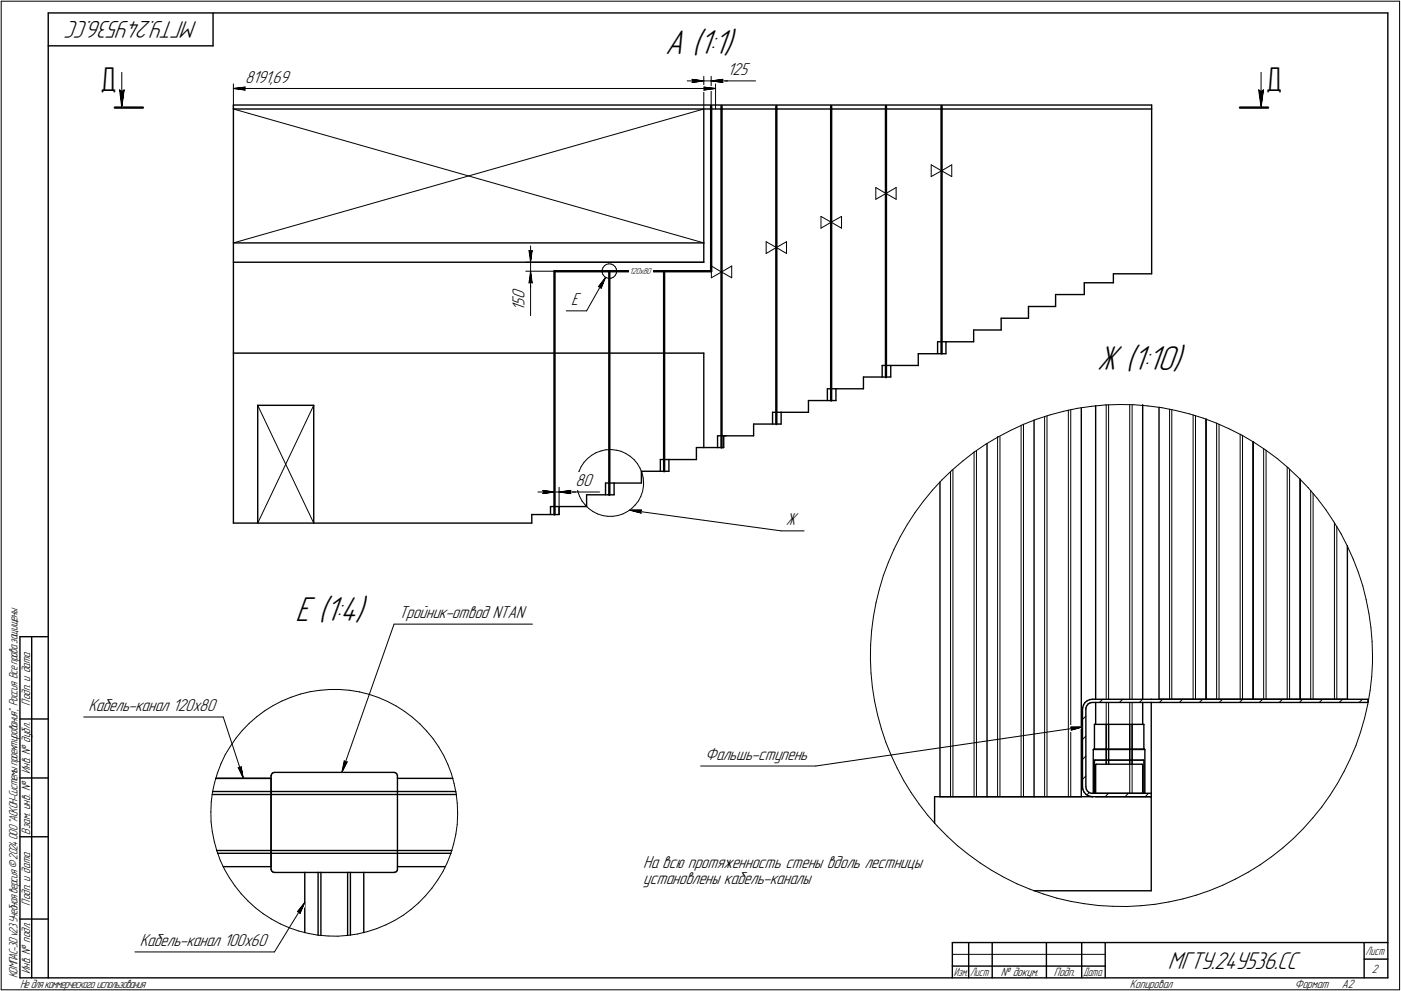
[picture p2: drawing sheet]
<svg xmlns="http://www.w3.org/2000/svg" width="595mm" height="421mm" viewBox="0 0 595 421" stroke-linecap="round" stroke-linejoin="round" font-family="sans-serif">
<defs><g id="words">
<g font-size="15.6">
<text x="282.5" y="23.1">А (1:1)</text>
<text x="466" y="157.1">Ж (1:10)</text>
<text x="125.4" y="263.9">Е (1:4)</text>
</g>
<g font-size="14.6">
<text x="42.6" y="38.5">Д</text>
<text x="537.7" y="38.5">Д</text>
</g>
<g font-size="10.9">
<text x="83.9" y="9" transform="rotate(-180 83.9 9)">МГТУ.24У536.СС</text>
<text x="496.1" y="411.5">МГТУ.24У536.СС</text>
</g>
<g font-size="7.8">
<text x="104.2" y="35.1">8191,69</text>
<text x="309.1" y="31.9">125</text>
<text x="222.8" y="130" transform="rotate(-90 222.8 130)">5</text>
<text x="222.8" y="127.2" transform="rotate(-90 222.8 127.2)">0</text>
<text x="242.6" y="129.5">Е</text>
<text x="222.8" y="132.1" transform="rotate(-90 222.8 132.1)">1</text>
<text x="244.5" y="206.5">80</text>
<text x="333.8" y="223">Ж</text>
<text x="169.4" y="262.7">Тройник-отвод NTAN</text>
<text x="37.5" y="302.1">Кабель-канал 120x80</text>
<text x="299.6" y="322.9">Фальшь-ступень</text>
<text x="273.3" y="368.6">На всю протяженность стены вдоль лестницы</text>
<text x="273.3" y="375.7">установлены кабель-каналы</text>
<text x="59.4" y="401.9">Кабель-канал 100х60</text>
</g>
<g font-size="5.4">
<text x="12.8" y="299.7" transform="rotate(-90 12.8 299.7)">Подп. и дата</text>
<text x="12.8" y="328.8" transform="rotate(-90 12.8 328.8)">Инв. № дубл.</text>
<text x="12.8" y="354.6" transform="rotate(-90 12.8 354.6)">Взам. инв. №</text>
<text x="12.8" y="384.7" transform="rotate(-90 12.8 384.7)">Подп. и дата</text>
<text x="12.8" y="413.8" transform="rotate(-90 12.8 413.8)">Инв. № подл.</text>
<text x="582.8" y="413.3">2</text>
<text x="7.5" y="415.5" transform="rotate(-90 7.5 415.5)">КОМПАС-3Dv23Учебнаяверсия©2024ООО&quot;АСКОН-Системыпроектирования&quot;, Россия. Всеправазащищены.</text>
<text x="8.5" y="419.8">Недлякоммерческогоиспользования</text>
<text x="425.2" y="414.8">№ докум.</text>
<text x="447.6" y="414.8">Подп.</text>
<text x="480" y="419.8">Копировал</text>
<text x="550" y="419.8">Формат</text>
<text x="570" y="419.8">A2</text>
</g>
<g font-size="5.3">
<text x="580.1" y="405.8">Лист</text>
<text x="405.1" y="414.8">Изм.</text>
<text x="412.1" y="414.8">Лист</text>
<text x="460.1" y="414.8">Дата</text>
</g>
<text font-size="4" x="267.4" y="116.2">120x80</text>
</g></defs>
<g fill="none" stroke="#000" stroke-width=".59">
<path d="M20.5 5.5v410zM20.5 5.5h569zM20.5 19.5h70zM90.5 5.5v14zM589.5 5.5v410zM99.1 46.3v175.9zM99.1 46.3h390.1zM99.1 44.6v1.7zM99.1 44.6h390.1zM299 46.3v56.9zM489.2 44.6v71.7zM99.1 103.2h199.9z"/>
<path d="M99.1 111.4h199.9zM299 103.2v8.2zM472.9 116.3v3.8zM472.9 116.3h16.3zM425.3 135.2v5zM425.3 135.2h11.6zM436.9 130.2v5zM436.9 130.2h11.5zM448.4 125.1v5.1zM448.4 125.1h12.2zM460.6 120.1v5zM460.6 120.1h12.3z"/>
<path d="M99.1 150h199.9zM299 150v40.2zM374.7 155.3h3.7zM374.7 155.3v5zM378.4 155.3v4.9zM378.4 155.3h11.7zM390.1 150.3v5zM390.1 150.3h11.7zM398.3 145.2h3.6zM398.3 145.2v5zM401.8 145.2v5.1zM401.8 145.2h11.8z"/>
<path d="M413.6 140.2v5zM413.6 140.2h11.7zM109.5 172.2v50zM109.5 172.2h23.8zM133.3 172.2v50zM328.2 175.2h3.6zM328.2 175.2v5zM331.8 175.2v5zM331.8 175.2h11.6zM343.4 170.2v5zM343.4 170.2h11.7zM351.5 165.2h3.6z"/>
<path d="M351.5 165.2v5zM355.1 165.2v5zM355.1 165.2h11.7zM366.8 160.2v5zM366.8 160.2h11.6zM439.3 178.5v160zM459.3 173.2v165.3zM465.4 172.4v124.7zM485.4 172v125.1zM492.3 173.1v124zM512.3 178.1v119zM280.5 195.2h3.6z"/>
<path d="M280.5 195.2v5zM284.1 195.2v5zM284.1 195.2h11.7zM295.8 190.2v5zM295.8 190.2h11.6zM304.8 185.2h3.6zM304.8 185.2v5zM307.4 185.2v5zM307.4 185.2h12.7zM320.1 180.2v5zM320.1 180.2h11.7zM419.3 188.5v150z"/>
<path d="M532.3 187.7v109.4zM225.9 218.6v3.6zM225.9 218.6h11.6zM233.8 215.2h3.7zM233.8 215.2v3.4zM237.5 215.2v3.4zM237.5 215.2h11.7zM249.2 210.2v5zM249.2 210.2h11.7zM257.2 205.2h3.7zM257.2 205.2v5zM260.9 205.2v5z"/>
<path d="M260.9 205.2h11.6zM272.5 200.2v5zM272.5 200.2h11.6zM399.3 204.8v133.7zM552.3 203.6v93.5zM99.1 222.2h126.8zM572.3 231.9v65.2zM8.5 270.5v145zM8.5 270.5h12zM13.5 270.5v145zM460.2 299.6l-.3 1.1zM460.8 298.5l1-.7z"/>
<path d="M460.8 298.5l-.6 1.1zM461.6 299.9l-.3 .9zM461.8 297.8l1.1-.5zM462.2 299.1l.8-.5zM462.2 299.1l-.6 .8zM462.9 297.3l1.2-.2zM463 298.6l1.1-.2zM464.1 297.1h24.9zM464.1 298.4h24.9zM465.4 298.4v9.4zM485.4 298.4v9.4zM489 298.4v38.7z"/>
<path d="M489 298.4h92.1zM489 297.1h92.1zM492.3 297.1h20zM512.3 297.1h20zM532.3 297.1h20zM552.3 297.1h20zM581.1 297.1v1.3zM8.5 305.5h12zM459.8 301.2v33.1zM459.9 300.7l-.1 .5zM461.3 301.2v33.1zM461.3 300.8v.4z"/>
<path d="M464.4 318.5v18.6zM464.9 307.8h21zM464.9 307.8v10.2zM464.9 318l-.5 .5zM469.9 307.8v16.9zM470.9 307.8v16.9zM479.9 307.8v16.9zM480.9 307.8v16.9zM485.9 307.8v10.2zM485.9 318l.4 .5zM486.3 318.5v18.6zM8.5 330.5h12z"/>
<path d="M90.2 337.6h24.9zM90.3 336.3h24.8zM91.6 330.7h23.5zM91.7 330.7h23.4zM115.1 329.7v39.5zM115.1 330.7v37.5zM115.1 337.6h53.7zM115.1 336.3h53.7zM115.1 329.5h.1M115.4 328.8l.5-.5zM115.4 328.8l-.3 .7zM115.9 328.3l.7-.1z"/>
<path d="M116.6 328.2h50.8zM167.4 328.2l.7 .1zM168.1 328.3l.5 .5zM168.6 328.8l.2 .7zM168.8 329.7v39.5zM168.8 330.7h23.6zM168.8 337.6h25.1zM168.8 336.3h24.8zM168.8 329.5h.1M397 338.5v11.3zM397 338.5h67.1zM399.3 338.5h20z"/>
<path d="M419.3 338.5h20zM439.3 338.5h20zM459.8 334.3l.2 1.1zM460 335.4l.5 1.1zM460.5 336.5l.8 1zM461.3 337.5l1 .6zM461.3 334.3l.1 .9zM461.4 335.2l.5 .8zM461.9 336l.7 .7zM462.3 338.1l1.1 .3zM462.6 336.7l.9 .4zM463.4 338.4l.7 .1z"/>
<path d="M463.5 337.1h.6zM464.1 338.5h24.9zM464.1 337.1h24.9zM464.4 337.1h21.9zM464.9 323.2v13.9zM465 323l.2-.1zM465 323h.1M465.2 322.9h20.4zM465.4 338.5h23.6zM465.4 325v12.1zM465.5 324.8l.3-.1zM465.5 324.8l-.1 .2z"/>
<path d="M465.8 324.7h19.3zM485.1 324.7l.2 .1zM485.3 324.8l.1 .2zM485.4 325v12.1zM485.6 322.9l.2 .1zM485.8 323h.1M485.9 323.2v13.9zM489 337.1v1.4zM489 338.5v40zM8.5 355.5h12zM92 361.4h23.1zM92.5 362.5h22.6z"/>
<path d="M94.8 368.2h20.3zM115.1 362.5h53.7zM115.1 361.4h53.7zM115.1 369.4l.3 .7zM115.1 369.4h.1M115.4 370.1l.5 .4zM115.9 370.5l.7 .2zM116.6 370.7h50.8zM129.5 370.7v25.5zM135.1 370.7v26.6zM136.3 370.7v26.7zM147.7 370.7v26.7z"/>
<path d="M148.8 370.7v26.6zM154.5 370.7v25.5zM167.6 370.7h.1M167.6 370.7l.6-.3zM168.7 369.9l-.5 .5zM168.8 368.2h20.3zM168.8 362.5h22.7zM168.8 361.4h23.1zM168.8 369.2l-.1 .7zM439.3 378.5h49.7zM8.5 390.5h12zM8.5 415.5h12z"/>
<path d="M20.5 415.5h569zM404.5 400.5h185zM404.5 400.5v15zM404.5 410.5h7zM411.5 400.5v15zM411.5 410.5h10zM421.5 400.5v15zM421.5 410.5h23zM444.5 400.5v15zM444.5 410.5h15zM459.5 400.5v15zM459.5 410.5h10z"/>
<path d="M469.5 400.5v15zM579.5 400.5v15zM579.5 407.5h10z"/>
</g>
<g fill="none" stroke="#000" stroke-width=".42">
<path d="M.5 .5v420zM.5 .5h594zM594.5 .5v420zM50.8 38.2l.9 7.5zM50.8 38.2l.9 .7zM51.7 38.9l1-.7zM51.7 30.7v15zM52.7 38.2l-1 7.5zM99.1 35.6v10.7zM99.1 37.6l5-.6zM99.1 37.6l5 .7zM99.1 37.6h204.9z"/>
<path d="M103.7 37.6l.4 .7zM104.1 37l-.4 .6zM291.9 34.4h7.1zM294 33.7l5 .7zM294 33.7l.5 .7zM294 35.1l5-.7zM294.5 34.4l-.5 .7zM299 32.4v13.9zM299 34.4h3.1zM299 38.3l5-.7zM299 37l.5 .6zM299 37l5 .6z"/>
<path d="M299.5 37.6l-.5 .7zM302.1 34.4h5zM302.1 32.4v13.9zM302.1 34.4l5 .7zM302.1 34.4l5-.7zM302.1 34.4h7zM304 35.6v10.7zM306.6 34.4l.5 .7zM307.1 34.4h13.9zM307.1 33.7l-.5 .7zM534.7 38.2l1 7.5zM534.7 38.2l1 .7z"/>
<path d="M535.7 38.9l1-.7zM535.7 30.7v15zM536.7 38.2l-1 7.5zM99.1 46.3l199.9 56.9zM372 79.7v5zM372 79.7l4.3 2.5zM380.7 79.7v5zM395.6 75l4.4-2.4zM395.6 70v5zM395.6 70l4.4 2.6zM400 72.6l4.3 2.4zM400 72.6l4.3-2.6z"/>
<path d="M404.3 70v5zM348.7 96.9l4.4-2.5zM348.7 91.9v5zM348.7 91.9l4.4 2.5zM353.1 94.4l4.4 2.5zM353.1 94.4l4.4-2.5zM357.5 91.9v5zM372 84.7l4.3-2.5zM376.3 82.2l4.4 2.5zM376.3 82.2l4.4-2.5zM99.1 103.2l199.9-56.9zM223.4 111.4h75.6z"/>
<path d="M223.4 115.2h12.1zM224.7 106.4l.7 .5zM224.7 106.4l.7 5zM225.4 115.2v5zM225.4 106.9l.7-.5zM225.4 104.5v6.9zM225.4 115.2l-.7 5zM225.4 119.7l.7 .5zM225.4 115.2l.7 5zM225.4 115.2v7zM225.4 111.4v3.8zM226.1 106.4l-.7 5z"/>
<path d="M255.8 114.7v1zM255.8 115.7l.3 1zM256.1 113.8l-.3 .9zM256.1 116.7l.7 .8zM256.7 112.9l.9-.5zM256.7 112.9l-.6 .9zM256.8 117.5l.8 .5zM257.2 117.9l-1.8 4.6zM257.2 117.9l-3 3.9zM257.2 117.9l-8 14.2zM257.6 112.4l1-.3zM257.6 118l1.1 .3z"/>
<path d="M258.6 112.1l1 .1zM258.7 118.3l1-.1zM259.6 112.2l.9 .4zM259.7 118.2l.9-.4zM260.5 112.6l.8 .7zM260.6 117.8l.7-.7zM261.3 113.3l.5 .9zM261.8 114.2l.2 1zM261.8 116.2l-.5 .9zM262 115.2l-.2 1zM302.2 118l4.3-2.4zM302.2 113v5z"/>
<path d="M302.2 113l4.3 2.6zM306.5 115.6l4.3 2.4zM306.5 115.6l4.3-2.6zM310.8 113v5zM325.5 107.7l4.3-2.5zM325.5 102.7v5zM325.5 102.7l4.3 2.5zM329.8 105.2l4.3 2.5zM329.8 105.2l4.3-2.5zM334.1 102.7v5zM224.7 120.2l.7-.5zM225.4 120.2v13.9z"/>
<path d="M240.5 132.1h8.7zM254.2 121.8h.8zM255 121.8l.4 .7zM109.5 172.2l23.8 50zM133.3 172.2l-23.8 50zM440.3 178.1l5.7-1.8zM443.7 177v161.5zM444.8 176.6v161.9zM446 176.3l5.8-1.5zM451.8 174.8l5.9-1.3zM453.8 174.2v164.3zM454.8 174.1v164.4z"/>
<path d="M457.7 173.5l5.9-.9zM463.6 172.6l6-.6zM469.6 172l6.1-.1zM469.9 172v125.1zM470.9 172v125.1zM475.7 171.9l6 .1zM479.9 171.9v125.2zM480.9 172v125.1zM481.7 172l5.9 .5zM487.6 172.5l6 .7zM493.6 173.2l5.8 1.2zM496.8 173.8v123.3z"/>
<path d="M497.8 174v123.1zM499.4 174.4l5.9 1.5zM505.3 175.9l5.7 1.7zM506.8 176.3v120.8zM507.8 176.6v120.5zM511 177.6l5.6 2.1zM516.6 179.7l5.5 2.5zM516.8 179.8v117.3zM246.9 198.2l-.9 2zM248.1 196.4l-1.2 1.8zM249.6 194.8l1.7-1.3zM249.6 194.8l-1.5 1.6z"/>
<path d="M251.3 193.5l1.9-1.1zM253.2 192.4l2.1-.8zM255.3 191.6l2.1-.5zM257.4 191.1l2.2-.1zM259.6 191l2.2 .3zM261.8 191.3l2.1 .5zM263.9 191.8l2 .9zM265.9 192.7l1.8 1.2zM267.7 193.9l1.7 1.4zM269.4 195.3l1.4 1.7zM270.8 197l1.1 1.9zM271.9 198.9l.8 2z"/>
<path d="M404.5 199.7l4.5-3.9zM404.8 199.5v139zM409 195.8l4.8-3.7zM413.8 192.1l5-3.4zM413.8 192.2v146.3zM414.8 191.4v147.1zM418.8 188.7l5.1-3zM423.8 185.5v153zM423.9 185.7l5.4-2.8zM424.8 185.5v153zM429.3 182.9l5.4-2.6zM433.7 180.7v157.8z"/>
<path d="M434.7 180.3l5.6-2.2zM434.8 180.3v158.2zM517.8 180.3v116.8zM522.1 182.2l5.5 2.7zM526.8 184.5v112.6zM527.6 184.9l5.1 3.1zM527.8 185.1v112zM532.7 188l5 3.3zM536.8 190.6v106.5zM537.7 191.3l4.8 3.5zM537.8 191.3v105.8zM542.5 194.8l4.6 3.9z"/>
<path d="M546.8 198.5v98.6zM547.1 198.7l4.4 4.2zM547.8 199.3v97.8zM228.5 209h7zM230.5 208.4l5 .6zM230.5 208.4l.6 .6zM230.5 209.7l5-.7zM231.1 209l-.6 .7zM235.5 207v11.6zM235.5 209h2zM237.5 207v11.6zM237.5 209h5z"/>
<path d="M237.5 209l5 .7zM237.5 209l5-.6zM237.5 209h7zM242.1 209l.4 .7zM242.5 209h12.2zM242.5 208.4l-.4 .6zM245 204.5l.1 2.2zM245.1 206.7l.3 2.1zM245.3 202.3l-.3 2.2zM245.4 208.8l.8 2.1zM246 200.2l-.7 2.1zM246.2 210.9l1 2z"/>
<path d="M247.2 212.9l1.4 1.6zM248.6 214.5l1.5 1.6zM250.1 216.1l1.8 1.2zM251.9 217.3l1.9 1.1zM253.8 218.4l2.1 .6zM255.9 219l2.2 .4zM258.1 219.4h2.2zM260.3 219.4l2.2-.4zM262.5 219l2.1-.6zM264.6 218.4l1.9-1.1zM266.5 217.3l1.8-1.2zM267.5 216.7h5z"/>
<path d="M267.5 216.7l4.9 1.3zM267.5 216.7l64.3 8.9zM268.3 216.1l1.5-1.6zM271.2 212.9l-1.4 1.6zM271.9 217.3l.5 .7zM272.2 210.9l-1 2zM272.5 216.7l-.6 .6zM272.7 200.9l.5 2.1zM273 208.8l-.8 2.1zM273.2 203l.2 2.2zM273.3 206.7l-.3 2.1zM273.4 205.2l-.1 1.5z"/>
<path d="M388.7 217.8l-3.3 5zM392.3 212.9l-3.6 4.9zM396.1 208.3l-3.8 4.6zM400.1 203.9l4.4-4.2zM400.1 203.9l-4 4.4zM403.8 200.4v138.1zM551.5 202.9l4.2 4.3zM555.7 207.2l3.9 4.6zM556.8 208.4v88.7zM557.8 209.6v87.5zM559.6 211.8l3.6 4.8zM563.2 216.6l3.3 5z"/>
<path d="M331.8 225.6h9.7zM377.4 238.9l-2.2 5.6zM379.7 233.4l-2.3 5.5zM382.4 228l-2.7 5.4zM385.4 222.8l-3 5.2zM566.5 221.6l3.1 5.1zM566.8 222v75.1zM567.9 223.6v73.5zM569.6 226.7l2.7 5.4zM572.3 232.1l2.5 5.4zM574.8 237.5l2.2 5.7zM372.1 256.1l-1.1 5.9z"/>
<path d="M373.5 250.3l-1.4 5.8zM375.2 244.5l-1.7 5.8zM577 243.2l1.9 5.6zM578.9 248.8l1.4 5.9zM580.3 254.7l1.2 5.9zM167.4 265.2l-22.2 63zM167.4 265.2h58.7zM369.7 280l.3 6zM369.8 274l-.1 6zM370.2 268l-.4 6zM371 262l-.8 6zM581.5 260.6l.8 5.9z"/>
<path d="M582.3 266.5l.5 6zM582.8 272.5l.2 6zM583 278.5v3zM116 299.8l3.7-1.9zM119.7 297.9l3.9-1.7zM123.6 296.2l4-1.3zM127.6 294.9l4.1-1zM131.7 293.9l4.2-.6zM135.9 293.3l4.1-.4zM140 292.9h4.3zM144.3 292.9l4.2 .4zM148.5 293.3l4.2 .7z"/>
<path d="M152.7 294l4 1zM156.7 295l4 1.3zM160.7 296.3l3.9 1.7zM164.6 298l3.7 2zM168.3 300l3.6 2.3zM370 286l.6 6zM370.6 292l.9 5.9zM371.5 297.9l1.3 5.9zM467 298.4l1.5-1.3zM469.9 298.4v26.3zM470.9 298.4v26.3zM475.5 298.4l1.4-1.3z"/>
<path d="M479.9 298.4v38.7zM480.9 298.4v38.7zM484 298.4l1.4-1.3zM493.9 297.1l-1.4 1.3zM501 298.4l1.3-1.3zM509.4 298.4l1.5-1.3zM517.9 298.4l1.4-1.3zM526.5 298.4l1.4-1.3zM534.9 298.4l1.5-1.3zM543.4 298.4l1.4-1.3zM553.3 297.1l-1.4 1.3zM561.8 297.1l-1.4 1.3z"/>
<path d="M568.9 298.4l1.4-1.3zM577.3 298.4l1.5-1.3zM581 299.4l-1.4 5.8zM582 293.5l-1 5.9zM582.7 287.5l-.7 6zM583 281.5l-.3 6zM35.6 304.6h59.2zM94.8 304.6l8.6 26.1zM97.9 317.1l-2.2 3.5zM100.2 313.6l-2.3 3.5zM103 310.3l-2.8 3.3zM105.8 307.3l3.3-2.8z"/>
<path d="M105.8 307.3l-2.8 3zM109.1 304.5l3.3-2.5zM112.4 302l3.6-2.2zM171.9 302.3l3.4 2.5zM175.3 304.8l3.1 2.8zM178.4 307.6l2.9 3zM181.3 310.6l2.7 3.3zM184 313.9l2.4 3.4zM186.4 317.3l2.1 3.7zM372.8 303.8l1.6 5.8zM374.4 309.6l1.9 5.7zM376.3 315.3l2.2 5.6z"/>
<path d="M454.8 308.9l.6 .6zM454.8 308.9h5zM455 310.2l4.8-1.3zM455.4 309.5l-.4 .7zM459.8 305.6l1.5-1.3zM461.3 312.8l-1.5 1.4zM464.4 318.5h21.9zM464.6 318.3h21.6zM464.7 318.2h21.3zM576 316.7l-2.4 5.5zM577.9 311.1l-1.9 5.6zM579.6 305.2l-1.7 5.9z"/>
<path d="M90.3 336.5l-.6 4.2zM91.2 332.4l-.9 4.1zM92.4 328.4l-1.2 4zM93.9 324.4l-1.5 4zM95.7 320.6l-1.8 3.8zM101.2 326.1l2.2 4.6zM101.2 326.1l.8 .3zM102.4 325.7l-.4 .7zM102.4 325.7l1 5zM146.2 323.3l-1 4.9zM146.2 323.3l.4 .6zM146.6 323.9l.9-.2z"/>
<path d="M147.5 323.7l-2.3 4.5zM188.5 321l1.7 3.8zM190.2 324.8l1.6 4zM191.8 328.8l1.1 4zM192.9 332.8l.8 4.1zM193.7 336.9l.5 4.2zM297.6 325.5h48.9zM346.5 325.5l113.3-16.6zM378.5 320.9l2.6 5.4zM381.1 326.3l2.8 5.3zM383.9 331.6l3.1 5.1zM387 336.7l3.5 5z"/>
<path d="M461.3 321.2l-1.5 1.5zM461.3 329.7l-1.5 1.4zM462.7 336.7l-1 1zM465 323h20.8zM470.8 337.1l-1.3 1.4zM479.3 337.1l-1.4 1.4zM487.8 337.1l-1.3 1.4zM564.9 338l-3.5 4.9zM568.1 332.9l-3.2 5.1zM571 327.7l-2.9 5.2zM573.6 322.2l-2.6 5.5zM89.6 344.9l.1 4.3z"/>
<path d="M89.7 349.2l.5 4.1zM89.7 340.7l-.1 4.2zM90.2 353.3l.8 4.2zM91 357.5l1.1 4zM192.7 358.6l-1.2 4zM193.6 354.4l-.9 4.2zM194.2 341.1l.2 4.3zM194.2 350.3l-.6 4.1zM194.4 346l-.2 4.3zM194.4 345.4v.6zM390.5 341.7l3.6 4.8zM394.1 346.5l4 4.4z"/>
<path d="M398.1 350.9l4.2 4.4zM402.3 355.3l4.4 4zM406.7 359.3l4.7 3.8zM549.4 356.3l4.2-4.3zM557.6 347.6l-4 4.4zM561.4 342.9l-3.8 4.7zM92.1 361.5l1.5 4zM93.6 365.5l1.7 3.8zM95.3 369.3l2.2 3.7zM97.5 373l2.3 3.4zM99.8 376.4l2.6 3.3zM102.4 379.7l2.9 3.1z"/>
<path d="M183.5 377.4l-2.7 3.2zM185.9 373.9l-2.4 3.5zM188.1 370.3l-2.2 3.6zM190 366.5l-1.9 3.8zM191.5 362.6l-1.5 3.9zM411.4 363.1l4.9 3.5zM416.3 366.6l5 3.2zM421.3 369.8l5.3 3zM426.6 372.8l5.4 2.7zM432 375.5l5.5 2.3zM437.5 377.8l5.6 2zM443.1 379.8l5.8 1.8z"/>
<path d="M513.8 378.4l5.6-2.3zM519.4 376.1l5.4-2.6zM524.8 373.5l5.4-2.9zM530.2 370.6l5.1-3.1zM535.3 367.5l4.9-3.5zM540.2 364l4.7-3.7zM544.9 360.3l4.5-4zM105.3 382.8l3.2 2.9zM108.5 385.7l3.3 2.5zM111.8 388.2l3.5 2.3zM115.3 390.5l3.7 2zM119 392.5l3.9 1.7z"/>
<path d="M122.9 394.2l4 1.4zM126.3 387.3h.9zM126.9 395.6l4.1 1zM127.2 387.3l.2 .8zM129.5 383.5l-2.1 4.6zM129.5 383.5l-3.2 3.8zM129.5 383.5l-12.9 21zM131 396.6l4.1 .7zM135.1 397.3l4.3 .4zM139.4 397.7l4.1 .1zM143.5 397.8l4.2-.4zM147.7 397.4l4.2-.6z"/>
<path d="M151.9 396.8l4.1-1zM156 395.8l4-1.3zM160 394.5l3.9-1.6zM163.9 392.9l3.7-1.8zM167.6 391.1l3.7-2.2zM171.3 388.9l3.4-2.6zM174.7 386.3l3.1-2.7zM180.8 380.6l-3 3zM448.9 381.6l5.8 1.3zM454.7 382.9l6 1.1zM460.7 384l5.9 .7zM466.6 384.7l6 .4z"/>
<path d="M472.6 385.1h6zM478.6 385.1l6-.3zM484.6 384.8l6-.6zM490.6 384.2l6-1zM496.6 383.2l5.8-1.3zM502.4 381.9l5.8-1.6zM508.2 380.3l5.6-1.9zM57.3 404.5h59.3zM404.5 405.5h65zM.5 420.5h594z"/>
</g>
<g fill="none" stroke="#000" stroke-width="1">
<path d="M48.8 45.7h11.9zM302.1 46.3v68.9zM302.1 45v1.3zM306.5 46.3v143.9zM306.5 45v1.3zM329.8 46.3v133.9zM329.8 45v1.3zM353.1 46.3v123.9zM353.1 45v1.3zM376.3 46.3v114zM376.3 45v1.3zM400 46.3v103.9z"/>
<path d="M400 45v1.3zM526.7 45.7h11.9zM235.5 115.2v103.4zM235.5 115.2h66.6zM258.8 115.2v95zM282.1 115.2v85z"/>
</g>
<g fill="#fff" stroke="#fff" stroke-width=".42">
<path d="M333.8 217.4h5.8zM333.8 217.5h5.8zM333.8 217.6h5.8zM333.8 217.7h5.8zM333.8 217.8h5.8zM333.8 217.8h5.8zM333.8 217.9h5.8zM333.8 218h5.8zM333.8 218.1h5.8zM333.8 218.2h5.8zM333.8 218.3h5.8zM333.8 218.4h5.8zM333.8 218.4h5.8zM333.8 218.5h5.8zM333.8 218.6h5.8zM333.8 218.7h5.8zM333.8 218.8h5.8zM333.8 218.9h5.8zM333.8 218.9h5.8zM333.8 219h5.8zM333.8 219.1h5.8zM333.8 219.2h5.8zM333.8 219.3h5.8zM333.8 219.4h5.8zM333.8 219.5h5.8zM333.8 219.5h5.8zM333.8 219.6h5.8zM333.8 219.7h5.8zM333.8 219.8h5.8zM333.8 219.9h5.8zM333.8 220h5.8zM333.8 220h5.8zM333.8 220.1h5.8zM333.8 220.2h5.8zM333.8 220.3h5.8zM333.8 220.4h5.8zM333.8 220.5h5.8zM333.8 220.6h5.8zM333.8 220.6h5.8zM333.8 220.7h5.8zM333.8 220.8h5.8zM333.8 220.9h5.8zM333.8 221h5.8zM333.8 221.1h5.8zM333.8 221.1h5.8zM333.8 221.2h5.8zM333.8 221.3h5.8zM333.8 221.4h5.8zM333.8 221.5h5.8zM333.8 221.6h5.8zM333.8 221.7h5.8zM333.8 221.7h5.8zM333.8 221.8h5.8zM333.8 221.9h5.8zM333.8 222h5.8zM333.8 222.1h5.8zM333.8 222.2h5.8zM333.8 222.2h5.8zM333.8 222.3h5.8zM333.8 222.4h5.8zM333.8 222.5h5.8zM333.8 222.6h5.8zM333.8 222.7h5.8zM333.8 222.8h5.8zM333.8 222.8h5.8zM333.8 222.9h5.8zM333.8 223h5.8zM333.8 223.1h5.8zM333.8 223.2h5.8zM333.8 223.3h5.8zM333.8 223.4h5.8zM333.8 223.4h5.8zM333.8 223.5h5.8zM333.8 223.6h5.8zM333.8 223.7h5.8zM333.8 223.8h5.8zM333.8 223.9h5.8zM333.8 223.9h5.8zM333.8 224h5.8zM333.8 224.1h5.8zM333.8 224.2h5.8zM333.8 224.3h5.8zM333.8 224.4h5.8zM333.8 224.5h5.8z"/>
<path d="M269.4 216.2h3.7zM269.2 216.3h3.9zM268.8 216.4h4.3zM268.5 216.5h4.6zM268.2 216.6h4.9zM267.9 216.7h5.2zM267.5 216.7h5.6zM267.7 216.8h5.3zM267.9 216.9h5.1zM268.1 217h4.9zM268.1 217.1h4.9zM268.3 217.2h4.7zM268.5 217.3h4.5zM268.6 217.3h4.4zM268.7 217.4h4.3zM268.9 217.5h4.1zM269.1 217.6h3.9zM269.2 217.7h3.8zM269.5 217.8h3.5zM269.8 217.8h3.2zM270.1 217.9h2.9zM270.4 218h2.6zM270.7 218.1h2.2zM271 218.2h1.9zM271.4 218.3h1.5zM271.6 218.4h1.3zM271.9 218.4h1zM272.2 218.5h.7zM272.5 218.6h.4z"/>
<path d="M244.5 200.9h8.2zM244.5 201h8.2zM244.5 201.1h8.2zM244.5 201.2h8.2zM244.5 201.3h8.2zM244.5 201.3h8.2zM244.5 201.4h8.2zM244.5 201.5h8.2zM244.5 201.6h8.2zM244.5 201.7h8.2zM244.5 201.8h8.2zM244.5 201.8h8.2zM244.5 201.9h8.2zM244.5 202h8.2zM244.5 202.1h8.2zM244.5 202.2h8.2zM244.5 202.3h8.2zM244.5 202.4h8.2zM244.5 202.4h8.2zM244.5 202.5h8.2zM244.5 202.6h8.2zM244.5 202.7h8.2zM244.5 202.8h8.2zM244.5 202.9h8.2zM244.5 202.9h8.2zM244.5 203h8.2zM244.5 203.1h8.2zM244.5 203.2h8.2zM244.5 203.3h8.2zM244.5 203.4h8.2zM244.5 203.5h8.2zM244.5 203.5h8.2zM244.5 203.6h8.2zM244.5 203.7h8.2zM244.5 203.8h8.2zM244.5 203.9h8.2zM244.5 204h8.2zM244.5 204h8.2zM244.5 204.1h8.2zM244.5 204.2h8.2zM244.5 204.3h8.2zM244.5 204.4h8.2zM244.5 204.5h8.2zM244.5 204.6h8.2zM244.5 204.6h8.2zM244.5 204.7h8.2zM244.5 204.8h8.2zM244.5 204.9h8.2zM244.5 205h8.2zM244.5 205.1h8.2zM244.5 205.1h8.2zM244.5 205.2h8.2zM244.5 205.3h8.2zM244.5 205.4h8.2zM244.5 205.5h8.2zM244.5 205.6h8.2zM244.5 205.7h8.2zM244.5 205.7h8.2zM244.5 205.8h8.2zM244.5 205.9h8.2zM244.5 206h8.2zM244.5 206.1h8.2zM244.5 206.2h8.2zM244.5 206.2h8.2zM244.5 206.3h8.2zM244.5 206.4h8.2zM244.5 206.5h8.2zM244.5 206.6h8.2zM244.5 206.7h8.2zM244.5 206.8h8.2zM244.5 206.8h8.2zM244.5 206.9h8.2zM244.5 207h8.2zM244.5 207.1h8.2zM244.5 207.2h8.2zM244.5 207.3h8.2zM244.5 207.3h8.2zM244.5 207.4h8.2zM244.5 207.5h8.2zM244.5 207.6h8.2zM244.5 207.7h8.2zM244.5 207.8h8.2zM244.5 207.9h8.2zM244.5 207.9h8.2z"/>
<path d="M242.3 207.9h.7zM241.6 208h1.4zM240.8 208.1h2.2zM240 208.2h3zM239.3 208.3h3.7zM239.1 208.4h3.9zM238.9 208.4h4.1zM238.7 208.5h4.3zM238.5 208.6h4.5zM238.3 208.7h4.7zM238.1 208.8h4.9zM237.9 208.9h5.1zM237.7 209h5.3zM237.5 209h5.5zM237.7 209.1h5.3zM237.9 209.2h5.1zM238.1 209.3h4.9zM238.3 209.4h4.7zM238.5 209.5h4.5zM238.7 209.5h4.3zM238.9 209.6h4.1zM239.1 209.7h3.9zM239.3 209.8h3.7zM239.9 209.9h3.1zM240.5 210h2.5zM241.1 210.1h1.9zM241.8 210.1h1.2zM242.4 210.2h.6z"/>
<path d="M230 207.9h.8zM230 208h1.6zM230 208.1h2.3zM230 208.2h3.1zM230 208.3h3.8zM230 208.4h4zM230 208.4h4.2zM230 208.5h4.4zM230 208.6h4.6zM230 208.7h4.8zM230 208.8h4.9zM230 208.9h5.2zM230 209h5.4zM230 209h5.5zM230 209.1h5.4zM230 209.2h5.2zM230 209.3h4.9zM230 209.4h4.8zM230 209.5h4.6zM230 209.5h4.4zM230 209.6h4.2zM230 209.7h4zM230 209.8h3.8zM230 209.9h3.2zM230 210h2.6zM230 210.1h1.9zM230 210.1h1.3zM230 210.2h.7z"/>
<path d="M267.5 113.5h9.6zM267.5 113.5h9.6zM267.5 113.6h9.6zM267.5 113.7h9.6zM267.5 113.8h9.6zM267.5 113.9h9.6zM267.5 114h9.6zM267.5 114h9.6zM267.5 114.1h9.6zM267.5 114.2h9.6zM267.5 114.3h9.6zM267.5 114.4h9.6zM267.5 114.5h9.6zM267.5 114.6h9.6zM267.5 114.6h9.6zM267.5 114.7h9.6zM267.5 114.8h9.6zM267.5 114.9h9.6zM267.5 115h9.6zM267.5 115.1h9.6zM267.5 115.1h9.6zM267.5 115.2h9.6zM267.5 115.3h9.6zM267.5 115.4h9.6zM267.5 115.5h9.6zM267.5 115.6h9.6zM267.5 115.7h9.6zM267.5 115.7h9.6zM267.5 115.8h9.6zM267.5 115.9h9.6zM267.5 116h9.6zM267.5 116.1h9.6zM267.5 116.2h9.6zM267.5 116.2h9.6zM267.5 116.3h9.6zM267.5 116.4h9.6zM267.5 116.5h9.6zM267.5 116.6h9.6zM267.5 116.7h9.6zM267.5 116.8h9.6zM267.5 116.8h9.6zM267.5 116.9h9.6z"/>
<path d="M282.5 11.9h31.4zM282.5 12h31.4zM282.5 12.1h31.4zM282.5 12.2h31.4zM282.5 12.3h31.4zM282.5 12.4h31.4zM282.5 12.4h31.4zM282.5 12.5h31.4zM282.5 12.6h31.4zM282.5 12.7h31.4zM282.5 12.8h31.4zM282.5 12.9h31.4zM282.5 13h31.4zM282.5 13h31.4zM282.5 13.1h31.4zM282.5 13.2h31.4zM282.5 13.3h31.4zM282.5 13.4h31.4zM282.5 13.5h31.4zM282.5 13.5h31.4zM282.5 13.6h31.4zM282.5 13.7h31.4zM282.5 13.8h31.4zM282.5 13.9h31.4zM282.5 14h31.4zM282.5 14.1h31.4zM282.5 14.1h31.4zM282.5 14.2h31.4zM282.5 14.3h31.4zM282.5 14.4h31.4zM282.5 14.5h31.4zM282.5 14.6h31.4zM282.5 14.6h31.4zM282.5 14.7h31.4zM282.5 14.8h31.4zM282.5 14.9h31.4zM282.5 15h31.4zM282.5 15.1h31.4zM282.5 15.2h31.4zM282.5 15.2h31.4zM282.5 15.3h31.4zM282.5 15.4h31.4zM282.5 15.5h31.4zM282.5 15.6h31.4zM282.5 15.7h31.4zM282.5 15.7h31.4zM282.5 15.8h31.4zM282.5 15.9h31.4zM282.5 16h31.4zM282.5 16.1h31.4zM282.5 16.2h31.4zM282.5 16.3h31.4zM282.5 16.3h31.4zM282.5 16.4h31.4zM282.5 16.5h31.4zM282.5 16.6h31.4zM282.5 16.7h31.4zM282.5 16.8h31.4zM282.5 16.8h31.4zM282.5 16.9h31.4zM282.5 17h31.4zM282.5 17.1h31.4zM282.5 17.2h31.4zM282.5 17.3h31.4zM282.5 17.4h31.4zM282.5 17.4h31.4zM282.5 17.5h31.4zM282.5 17.6h31.4zM282.5 17.7h31.4zM282.5 17.8h31.4zM282.5 17.9h31.4zM282.5 17.9h31.4zM282.5 18h31.4zM282.5 18.1h31.4zM282.5 18.2h31.4zM282.5 18.3h31.4zM282.5 18.4h31.4zM282.5 18.5h31.4zM282.5 18.5h31.4zM282.5 18.6h31.4zM282.5 18.7h31.4zM282.5 18.8h31.4zM282.5 18.9h31.4zM282.5 19h31.4zM282.5 19h31.4zM282.5 19.1h31.4zM282.5 19.2h31.4zM282.5 19.3h31.4zM282.5 19.4h31.4zM282.5 19.5h31.4zM282.5 19.6h31.4zM282.5 19.6h31.4zM282.5 19.7h31.4zM282.5 19.8h31.4zM282.5 19.9h31.4zM282.5 20h31.4zM282.5 20.1h31.4zM282.5 20.2h31.4zM282.5 20.2h31.4zM282.5 20.3h31.4zM282.5 20.4h31.4zM282.5 20.5h31.4zM282.5 20.6h31.4zM282.5 20.7h31.4zM282.5 20.7h31.4zM282.5 20.8h31.4zM282.5 20.9h31.4zM282.5 21h31.4zM282.5 21.1h31.4zM282.5 21.2h31.4zM282.5 21.3h31.4zM282.5 21.3h31.4zM282.5 21.4h31.4zM282.5 21.5h31.4zM282.5 21.6h31.4zM282.5 21.7h31.4zM282.5 21.8h31.4zM282.5 21.8h31.4zM282.5 21.9h31.4zM282.5 22h31.4zM282.5 22.1h31.4zM282.5 22.2h31.4zM282.5 22.3h31.4zM282.5 22.4h31.4zM282.5 22.4h31.4zM282.5 22.5h31.4zM282.5 22.6h31.4zM282.5 22.7h31.4zM282.5 22.8h31.4zM282.5 22.9h31.4zM282.5 22.9h31.4zM282.5 23h31.4zM282.5 23.1h31.4zM282.5 23.2h31.4zM282.5 23.3h31.4zM282.5 23.4h31.4zM282.5 23.5h31.4zM282.5 23.5h31.4zM282.5 23.6h31.4zM282.5 23.7h31.4zM282.5 23.8h31.4zM282.5 23.9h31.4zM282.5 24h31.4zM282.5 24h31.4zM282.5 24.1h31.4zM282.5 24.2h31.4zM282.5 24.3h31.4zM282.5 24.4h31.4zM282.5 24.5h31.4zM282.5 24.6h31.4zM282.5 24.6h31.4zM282.5 24.7h31.4zM282.5 24.8h31.4zM282.5 24.9h31.4zM282.5 25h31.4zM282.5 25.1h31.4zM282.5 25.1h31.4zM282.5 25.2h31.4zM282.5 25.3h31.4zM282.5 25.4h31.4zM282.5 25.5h31.4zM282.5 25.6h31.4zM282.5 25.7h31.4zM282.5 25.7h31.4zM282.5 25.8h31.4zM282.5 25.9h31.4zM282.5 26h31.4zM282.5 26.1h31.4z"/>
<path d="M217.3 122.2h7.1zM217.3 122.3h7.1zM217.3 122.3h7.1zM217.3 122.4h7.1zM217.3 122.5h7.1zM217.3 122.6h7.1zM217.3 122.7h7.1zM217.3 122.8h7.1zM217.3 122.9h7.1zM217.3 122.9h7.1zM217.3 123h7.1zM217.3 123.1h7.1zM217.3 123.2h7.1zM217.3 123.3h7.1zM217.3 123.4h7.1zM217.3 123.4h7.1zM217.3 123.5h7.1zM217.3 123.6h7.1zM217.3 123.7h7.1zM217.3 123.8h7.1zM217.3 123.9h7.1zM217.3 124h7.1zM217.3 124h7.1zM217.3 124.1h7.1zM217.3 124.2h7.1zM217.3 124.3h7.1zM217.3 124.4h7.1zM217.3 124.5h7.1zM217.3 124.5h7.1zM217.3 124.6h7.1zM217.3 124.7h7.1zM217.3 124.8h7.1zM217.3 124.9h7.1zM217.3 125h7.1zM217.3 125.1h7.1zM217.3 125.1h7.1zM217.3 125.2h7.1zM217.3 125.3h7.1zM217.3 125.4h7.1zM217.3 125.5h7.1zM217.3 125.6h7.1zM217.3 125.6h7.1zM217.3 125.7h7.1zM217.3 125.8h7.1zM217.3 125.9h7.1zM217.3 126h7.1zM217.3 126.1h7.1zM217.3 126.2h7.1zM217.3 126.2h7.1zM217.3 126.3h7.1zM217.3 126.4h7.1zM217.3 126.5h7.1zM217.3 126.6h7.1zM217.3 126.7h7.1zM217.3 126.7h7.1zM217.3 126.8h7.1zM217.3 126.9h7.1zM217.3 127h7.1zM217.3 127.1h7.1zM217.3 127.2h7.1zM217.3 127.3h7.1zM217.3 127.3h7.1zM217.3 127.4h7.1zM217.3 127.5h7.1zM217.3 127.6h7.1zM217.3 127.7h7.1zM217.3 127.8h7.1zM217.3 127.8h7.1zM217.3 127.9h7.1zM217.3 128h7.1zM217.3 128.1h7.1zM217.3 128.2h7.1zM217.3 128.3h7.1zM217.3 128.4h7.1zM217.3 128.4h7.1zM217.3 128.5h7.1zM217.3 128.6h7.1zM217.3 128.7h7.1zM217.3 128.8h7.1zM217.3 128.9h7.1zM217.3 128.9h7.1zM217.3 129h7.1zM217.3 129.1h7.1zM217.3 129.2h7.1zM217.3 129.3h7.1zM217.3 129.4h7.1zM217.3 129.5h7.1zM217.3 129.5h7.1zM217.3 129.6h7.1zM217.3 129.7h7.1zM217.3 129.8h7.1zM217.3 129.9h7.1zM217.3 130h7.1zM217.3 130h7.1zM217.3 130.1h7.1zM217.3 130.2h7.1zM217.3 130.3h7.1zM217.3 130.4h7.1zM217.3 130.5h7.1zM217.3 130.6h7.1zM217.3 130.6h7.1zM217.3 130.7h7.1zM217.3 130.8h7.1zM217.3 130.9h7.1zM217.3 131h7.1zM217.3 131.1h7.1zM217.3 131.1h7.1zM217.3 131.2h7.1zM217.3 131.3h7.1zM217.3 131.4h7.1zM217.3 131.5h7.1zM217.3 131.6h7.1zM217.3 131.7h7.1zM217.3 131.7h7.1zM217.3 131.8h7.1zM217.3 131.9h7.1zM217.3 132h7.1z"/>
<path d="M224.1 105.9h2.5zM224.2 106h2.4zM224.2 106.1h2.4zM224.2 106.2h2.4zM224.2 106.3h2.4zM224.2 106.3h2.4zM224.2 106.4h2.4zM224.2 106.5h2.4zM224.3 106.6h2.2zM224.3 106.7h2.2zM224.3 106.8h2.2zM224.3 106.8h2.2zM224.3 106.9h2.2zM224.3 107h2.2zM224.3 107.1h2.2zM224.4 107.2h2zM224.4 107.3h2zM224.4 107.4h2zM224.4 107.4h2zM224.4 107.5h2zM224.4 107.6h2zM224.4 107.7h2zM224.4 107.8h1.9zM224.5 107.9h1.8zM224.5 107.9h1.8zM224.5 108h1.8zM224.5 108.1h1.8zM224.5 108.2h1.8zM224.5 108.3h1.8zM224.5 108.4h1.8zM224.5 108.5h1.7zM224.5 108.5h1.7zM224.5 108.6h1.7zM224.5 108.7h1.7zM224.5 108.8h1.7zM224.5 108.9h1.7zM224.5 109h1.7zM224.6 109.1h1.5zM224.6 109.1h1.5zM224.6 109.2h1.5zM224.6 109.3h1.5zM224.6 109.4h1.5zM224.6 109.5h1.5zM224.6 109.6h1.5zM224.6 109.6h1.5zM224.7 109.7h1.4zM224.7 109.8h1.4zM224.8 109.9h1.2zM224.8 110h1.2zM224.9 110.1h1.1zM224.9 110.2h1zM224.9 110.2h1zM225 110.3h.8zM225 110.4h.8zM225 110.5h.8zM225 110.6h.7zM225.1 110.7h.6zM225.1 110.7h.6zM225.1 110.8h.5zM225.2 110.9h.4zM225.2 111h.4zM225.3 111.1h.3zM225.3 111.2h.3z"/>
<path d="M225.3 115.5h.3zM225.3 115.6h.3zM225.2 115.7h.4zM225.2 115.7h.4zM225.1 115.8h.5zM225.1 115.9h.6zM225.1 116h.6zM225 116.1h.7zM225 116.2h.8zM225 116.2h.8zM225 116.3h.8zM224.9 116.4h1zM224.9 116.5h1zM224.9 116.6h1.1zM224.8 116.7h1.2zM224.8 116.8h1.2zM224.7 116.8h1.4zM224.7 116.9h1.4zM224.6 117h1.5zM224.6 117.1h1.5zM224.6 117.2h1.5zM224.6 117.3h1.5zM224.6 117.3h1.5zM224.6 117.4h1.5zM224.6 117.5h1.5zM224.6 117.6h1.5zM224.5 117.7h1.7zM224.5 117.8h1.7zM224.5 117.9h1.7zM224.5 117.9h1.7zM224.5 118h1.7zM224.5 118.1h1.7zM224.5 118.2h1.7zM224.5 118.3h1.8zM224.5 118.4h1.8zM224.5 118.4h1.8zM224.5 118.5h1.8zM224.5 118.6h1.8zM224.5 118.7h1.8zM224.5 118.8h1.8zM224.4 118.9h1.9zM224.4 119h2zM224.4 119h2zM224.4 119.1h2zM224.4 119.2h2zM224.4 119.3h2zM224.4 119.4h2zM224.4 119.5h2zM224.3 119.5h2.2zM224.3 119.6h2.2zM224.3 119.7h2.2zM224.3 119.8h2.2zM224.3 119.9h2.2zM224.3 120h2.2zM224.3 120.1h2.2zM224.2 120.1h2.4zM224.2 120.2h2.4zM224.2 120.3h2.4zM224.2 120.4h2.4zM224.2 120.5h2.4zM224.2 120.6h2.4zM224.2 120.6h2.4z"/>
<path d="M309.1 26.2h9.9zM309.1 26.3h9.9zM309.1 26.4h9.9zM309.1 26.5h9.9zM309.1 26.6h9.9zM309.1 26.7h9.9zM309.1 26.8h9.9zM309.1 26.8h9.9zM309.1 26.9h9.9zM309.1 27h9.9zM309.1 27.1h9.9zM309.1 27.2h9.9zM309.1 27.3h9.9zM309.1 27.3h9.9zM309.1 27.4h9.9zM309.1 27.5h9.9zM309.1 27.6h9.9zM309.1 27.7h9.9zM309.1 27.8h9.9zM309.1 27.9h9.9zM309.1 27.9h9.9zM309.1 28h9.9zM309.1 28.1h9.9zM309.1 28.2h9.9zM309.1 28.3h9.9zM309.1 28.4h9.9zM309.1 28.4h9.9zM309.1 28.5h9.9zM309.1 28.6h9.9zM309.1 28.7h9.9zM309.1 28.8h9.9zM309.1 28.9h9.9zM309.1 29h9.9zM309.1 29h9.9zM309.1 29.1h9.9zM309.1 29.2h9.9zM309.1 29.3h9.9zM309.1 29.4h9.9zM309.1 29.5h9.9zM309.1 29.5h9.9zM309.1 29.6h9.9zM309.1 29.7h9.9zM309.1 29.8h9.9zM309.1 29.9h9.9zM309.1 30h9.9zM309.1 30.1h9.9zM309.1 30.1h9.9zM309.1 30.2h9.9zM309.1 30.3h9.9zM309.1 30.4h9.9zM309.1 30.5h9.9zM309.1 30.6h9.9zM309.1 30.6h9.9zM309.1 30.7h9.9zM309.1 30.8h9.9zM309.1 30.9h9.9zM309.1 31h9.9zM309.1 31.1h9.9zM309.1 31.2h9.9zM309.1 31.2h9.9zM309.1 31.3h9.9zM309.1 31.4h9.9zM309.1 31.5h9.9zM309.1 31.6h9.9zM309.1 31.7h9.9zM309.1 31.7h9.9zM309.1 31.8h9.9zM309.1 31.9h9.9zM309.1 32h9.9zM309.1 32.1h9.9zM309.1 32.2h9.9zM309.1 32.3h9.9zM309.1 32.3h9.9zM309.1 32.4h9.9zM309.1 32.5h9.9zM309.1 32.6h9.9zM309.1 32.7h9.9zM309.1 32.8h9.9zM309.1 32.9h9.9zM309.1 32.9h9.9zM309.1 33h9.9zM309.1 33.1h9.9zM309.1 33.2h9.9zM309.1 33.3h9.9z"/>
<path d="M293.5 33.3h.6zM293.5 33.4h1.2zM293.5 33.4h1.8zM293.5 33.5h2.5zM293.5 33.6h3.1zM293.5 33.7h3.7zM293.5 33.8h3.9zM293.5 33.9h4.2zM293.5 34h4.4zM293.5 34h4.6zM293.5 34.1h4.9zM293.5 34.2h5zM293.5 34.3h5.3zM293.5 34.4h5.5zM293.5 34.5h5.3zM293.5 34.5h5.1zM293.5 34.6h4.9zM293.5 34.7h4.7zM293.5 34.8h4.5zM293.5 34.9h4.3zM293.5 35h4.1zM293.5 35.1h3.9zM293.5 35.1h3.7zM293.5 35.2h3.1zM293.5 35.3h2.5zM293.5 35.4h1.8zM293.5 35.5h1.2zM293.5 35.6h.6z"/>
<path d="M307 33.3h.6zM306.4 33.4h1.2zM305.7 33.4h1.9zM305.1 33.5h2.5zM304.5 33.6h3.1zM303.9 33.7h3.7zM303.7 33.8h3.9zM303.4 33.9h4.2zM303.3 34h4.3zM303 34h4.6zM302.8 34.1h4.8zM302.6 34.2h5zM302.3 34.3h5.3zM302.1 34.4h5.5zM302.3 34.5h5.3zM302.5 34.5h5.1zM302.7 34.6h4.9zM302.9 34.7h4.7zM303.1 34.8h4.5zM303.3 34.9h4.3zM303.5 35h4.1zM303.7 35.1h3.9zM303.9 35.1h3.7zM304.5 35.2h3.1zM305.1 35.3h2.5zM305.7 35.4h1.9zM306.4 35.5h1.2zM307 35.6h.6z"/>
<path d="M537.7 27.3h7.1zM537.7 27.4h7.1zM537.7 27.5h7.1zM537.7 27.6h7.1zM537.7 27.7h7.1zM537.7 27.8h7.1zM537.7 27.9h7.1zM537.7 27.9h7.1zM537.7 28h7.1zM537.7 28.1h7.1zM537.7 28.2h7.1zM537.7 28.3h7.1zM537.7 28.4h7.1zM537.7 28.4h7.1zM537.7 28.5h7.1zM537.7 28.6h7.1zM537.7 28.7h7.1zM537.7 28.8h7.1zM537.7 28.9h7.1zM537.7 29h7.1zM537.7 29h7.1zM537.7 29.1h7.1zM537.7 29.2h7.1zM537.7 29.3h7.1zM537.7 29.4h7.1zM537.7 29.5h7.1zM537.7 29.5h7.1zM537.7 29.6h7.1zM537.7 29.7h7.1zM537.7 29.8h7.1zM537.7 29.9h7.1zM537.7 30h7.1zM537.7 30.1h7.1zM537.7 30.1h7.1zM537.7 30.2h7.1zM537.7 30.3h7.1zM537.7 30.4h7.1zM537.7 30.5h7.1zM537.7 30.6h7.1zM537.7 30.6h7.1zM537.7 30.7h7.1zM537.7 30.8h7.1zM537.7 30.9h7.1zM537.7 31h7.1zM537.7 31.1h7.1zM537.7 31.2h7.1zM537.7 31.2h7.1zM537.7 31.3h7.1zM537.7 31.4h7.1zM537.7 31.5h7.1zM537.7 31.6h7.1zM537.7 31.7h7.1zM537.7 31.7h7.1zM537.7 31.8h7.1zM537.7 31.9h7.1zM537.7 32h7.1zM537.7 32.1h7.1zM537.7 32.2h7.1zM537.7 32.3h7.1zM537.7 32.3h7.1zM537.7 32.4h7.1zM537.7 32.5h7.1zM537.7 32.6h7.1zM537.7 32.7h7.1zM537.7 32.8h7.1zM537.7 32.9h7.1zM537.7 32.9h7.1zM537.7 33h7.1zM537.7 33.1h7.1zM537.7 33.2h7.1zM537.7 33.3h7.1zM537.7 33.4h7.1zM537.7 33.4h7.1zM537.7 33.5h7.1zM537.7 33.6h7.1zM537.7 33.7h7.1zM537.7 33.8h7.1zM537.7 33.9h7.1zM537.7 34h7.1zM537.7 34h7.1zM537.7 34.1h7.1zM537.7 34.2h7.1zM537.7 34.3h7.1zM537.7 34.4h7.1zM537.7 34.5h7.1zM537.7 34.5h7.1zM537.7 34.6h7.1zM537.7 34.7h7.1zM537.7 34.8h7.1zM537.7 34.9h7.1zM537.7 35h7.1zM537.7 35.1h7.1zM537.7 35.1h7.1zM537.7 35.2h7.1zM537.7 35.3h7.1zM537.7 35.4h7.1zM537.7 35.5h7.1zM537.7 35.6h7.1zM537.7 35.6h7.1zM537.7 35.7h7.1zM537.7 35.8h7.1zM537.7 35.9h7.1zM537.7 36h7.1zM537.7 36.1h7.1zM537.7 36.2h7.1zM537.7 36.2h7.1zM537.7 36.3h7.1zM537.7 36.4h7.1zM537.7 36.5h7.1zM537.7 36.6h7.1zM537.7 36.7h7.1zM537.7 36.7h7.1zM537.7 36.8h7.1zM537.7 36.9h7.1zM537.7 37h7.1zM537.7 37.1h7.1zM537.7 37.2h7.1zM537.7 37.3h7.1zM537.7 37.3h7.1zM537.7 37.4h7.1zM537.7 37.5h7.1zM537.7 37.6h7.1zM537.7 37.7h7.1zM537.7 37.8h7.1zM537.7 37.8h7.1zM537.7 37.9h7.1zM537.7 38h7.1zM537.7 38.1h7.1zM537.7 38.2h7.1zM537.7 38.3h7.1zM537.7 38.4h7.1zM537.7 38.4h7.1zM537.7 38.5h7.1zM537.7 38.6h7.1zM537.7 38.7h7.1zM537.7 38.8h7.1zM537.7 38.9h7.1zM537.7 38.9h7.1zM537.7 39h7.1zM537.7 39.1h7.1zM537.7 39.2h7.1zM537.7 39.3h7.1zM537.7 39.4h7.1zM537.7 39.5h7.1zM537.7 39.5h7.1zM537.7 39.6h7.1zM537.7 39.7h7.1zM537.7 39.8h7.1zM537.7 39.9h7.1zM537.7 40h7.1zM537.7 40h7.1zM537.7 40.1h7.1zM537.7 40.2h7.1zM537.7 40.3h7.1zM537.7 40.4h7.1zM537.7 40.5h7.1zM537.7 40.6h7.1zM537.7 40.6h7.1zM537.7 40.7h7.1zM537.7 40.8h7.1zM537.7 40.9h7.1zM537.7 41h7.1zM537.7 41.1h7.1zM537.7 41.1h7.1zM537.7 41.2h7.1zM537.7 41.3h7.1zM537.7 41.4h7.1zM537.7 41.5h7.1z"/>
<path d="M42.6 27.3h7.2zM42.6 27.4h7.2zM42.6 27.5h7.2zM42.6 27.6h7.2zM42.6 27.7h7.2zM42.6 27.8h7.2zM42.6 27.9h7.2zM42.6 27.9h7.2zM42.6 28h7.2zM42.6 28.1h7.2zM42.6 28.2h7.2zM42.6 28.3h7.2zM42.6 28.4h7.2zM42.6 28.4h7.2zM42.6 28.5h7.2zM42.6 28.6h7.2zM42.6 28.7h7.2zM42.6 28.8h7.2zM42.6 28.9h7.2zM42.6 29h7.2zM42.6 29h7.2zM42.6 29.1h7.2zM42.6 29.2h7.2zM42.6 29.3h7.2zM42.6 29.4h7.2zM42.6 29.5h7.2zM42.6 29.5h7.2zM42.6 29.6h7.2zM42.6 29.7h7.2zM42.6 29.8h7.2zM42.6 29.9h7.2zM42.6 30h7.2zM42.6 30.1h7.2zM42.6 30.1h7.2zM42.6 30.2h7.2zM42.6 30.3h7.2zM42.6 30.4h7.2zM42.6 30.5h7.2zM42.6 30.6h7.2zM42.6 30.6h7.2zM42.6 30.7h7.2zM42.6 30.8h7.2zM42.6 30.9h7.2zM42.6 31h7.2zM42.6 31.1h7.2zM42.6 31.2h7.2zM42.6 31.2h7.2zM42.6 31.3h7.2zM42.6 31.4h7.2zM42.6 31.5h7.2zM42.6 31.6h7.2zM42.6 31.7h7.2zM42.6 31.7h7.2zM42.6 31.8h7.2zM42.6 31.9h7.2zM42.6 32h7.2zM42.6 32.1h7.2zM42.6 32.2h7.2zM42.6 32.3h7.2zM42.6 32.3h7.2zM42.6 32.4h7.2zM42.6 32.5h7.2zM42.6 32.6h7.2zM42.6 32.7h7.2zM42.6 32.8h7.2zM42.6 32.9h7.2zM42.6 32.9h7.2zM42.6 33h7.2zM42.6 33.1h7.2zM42.6 33.2h7.2zM42.6 33.3h7.2zM42.6 33.4h7.2zM42.6 33.4h7.2zM42.6 33.5h7.2zM42.6 33.6h7.2zM42.6 33.7h7.2zM42.6 33.8h7.2zM42.6 33.9h7.2zM42.6 34h7.2zM42.6 34h7.2zM42.6 34.1h7.2zM42.6 34.2h7.2zM42.6 34.3h7.2zM42.6 34.4h7.2zM42.6 34.5h7.2zM42.6 34.5h7.2zM42.6 34.6h7.2zM42.6 34.7h7.2zM42.6 34.8h7.2zM42.6 34.9h7.2zM42.6 35h7.2zM42.6 35.1h7.2zM42.6 35.1h7.2zM42.6 35.2h7.2zM42.6 35.3h7.2zM42.6 35.4h7.2zM42.6 35.5h7.2zM42.6 35.6h7.2zM42.6 35.6h7.2zM42.6 35.7h7.2zM42.6 35.8h7.2zM42.6 35.9h7.2zM42.6 36h7.2zM42.6 36.1h7.2zM42.6 36.2h7.2zM42.6 36.2h7.2zM42.6 36.3h7.2zM42.6 36.4h7.2zM42.6 36.5h7.2zM42.6 36.6h7.2zM42.6 36.7h7.2zM42.6 36.7h7.2zM42.6 36.8h7.2zM42.6 36.9h7.2zM42.6 37h7.2zM42.6 37.1h7.2zM42.6 37.2h7.2zM42.6 37.3h7.2zM42.6 37.3h7.2zM42.6 37.4h7.2zM42.6 37.5h7.2zM42.6 37.6h7.2zM42.6 37.7h7.2zM42.6 37.8h7.2zM42.6 37.8h7.2zM42.6 37.9h7.2zM42.6 38h7.2zM42.6 38.1h7.2zM42.6 38.2h7.2zM42.6 38.3h7.2zM42.6 38.4h7.2zM42.6 38.4h7.2zM42.6 38.5h7.2zM42.6 38.6h7.2zM42.6 38.7h7.2zM42.6 38.8h7.2zM42.6 38.9h7.2zM42.6 38.9h7.2zM42.6 39h7.2zM42.6 39.1h7.2zM42.6 39.2h7.2zM42.6 39.3h7.2zM42.6 39.4h7.2zM42.6 39.5h7.2zM42.6 39.5h7.2zM42.6 39.6h7.2zM42.6 39.7h7.2zM42.6 39.8h7.2zM42.6 39.9h7.2zM42.6 40h7.2zM42.6 40h7.2zM42.6 40.1h7.2zM42.6 40.2h7.2zM42.6 40.3h7.2zM42.6 40.4h7.2zM42.6 40.5h7.2zM42.6 40.6h7.2zM42.6 40.6h7.2zM42.6 40.7h7.2zM42.6 40.8h7.2zM42.6 40.9h7.2zM42.6 41h7.2zM42.6 41.1h7.2zM42.6 41.1h7.2zM42.6 41.2h7.2zM42.6 41.3h7.2zM42.6 41.4h7.2zM42.6 41.5h7.2z"/>
<path d="M534.2 37.7h3zM534.2 37.8h3zM534.2 37.8h3zM534.2 37.9h3zM534.2 38h3zM534.2 38.1h3zM534.2 38.2h3zM534.2 38.3h3zM534.2 38.4h3zM534.3 38.4h2.8zM534.3 38.5h2.8zM534.3 38.6h2.8zM534.3 38.7h2.8zM534.3 38.8h2.8zM534.3 38.9h2.8zM534.3 38.9h2.8zM534.3 39h2.8zM534.4 39.1h2.6zM534.4 39.2h2.6zM534.4 39.3h2.6zM534.4 39.4h2.6zM534.4 39.5h2.6zM534.4 39.5h2.6zM534.4 39.6h2.6zM534.4 39.7h2.6zM534.5 39.8h2.5zM534.5 39.9h2.5zM534.5 40h2.5zM534.5 40h2.5zM534.5 40.1h2.5zM534.5 40.2h2.5zM534.5 40.3h2.5zM534.5 40.4h2.5zM534.6 40.5h2.3zM534.6 40.6h2.3zM534.6 40.6h2.3zM534.6 40.7h2.3zM534.6 40.8h2.3zM534.6 40.9h2.3zM534.6 41h2.3zM534.6 41.1h2.3zM534.6 41.1h2.3zM534.7 41.2h2.1zM534.7 41.3h2.1zM534.7 41.4h2.1zM534.7 41.5h2.1zM534.7 41.6h2.1zM534.7 41.7h2.1zM534.7 41.7h2.1zM534.7 41.8h2.1zM534.8 41.9h1.9zM534.8 42h1.9zM534.8 42.1h1.9zM534.8 42.2h1.9zM534.8 42.2h1.9zM534.8 42.3h1.9zM534.8 42.4h1.9zM534.8 42.5h1.9zM534.8 42.6h1.8zM534.8 42.7h1.8zM534.8 42.8h1.8zM534.8 42.8h1.8zM534.8 42.9h1.8zM534.8 43h1.8zM534.8 43.1h1.8zM534.8 43.2h1.8zM534.9 43.3h1.6zM534.9 43.3h1.6zM534.9 43.4h1.6zM534.9 43.5h1.6zM534.9 43.6h1.6zM534.9 43.7h1.6zM534.9 43.8h1.6zM534.9 43.9h1.6zM534.9 43.9h1.5zM535 44h1.4zM535 44.1h1.4zM535.1 44.2h1.3zM535.1 44.3h1.3zM535.2 44.4h1.1zM535.2 44.4h1.1zM535.2 44.5h1zM535.3 44.6h.9zM535.3 44.7h.9zM535.3 44.8h.8zM535.3 44.9h.8zM535.4 45h.6zM535.4 45h.6zM535.4 45.1h.5zM535.5 45.2h.4zM535.5 45.3h.4zM535.6 45.4h.3zM535.6 45.5h.3z"/>
<path d="M50.2 37.7h3.1zM50.3 37.8h3zM50.3 37.8h3zM50.3 37.9h3zM50.3 38h3zM50.3 38.1h3zM50.3 38.2h3zM50.3 38.3h3zM50.3 38.4h3zM50.4 38.4h2.9zM50.4 38.5h2.9zM50.4 38.6h2.9zM50.4 38.7h2.9zM50.4 38.8h2.9zM50.4 38.9h2.9zM50.4 38.9h2.8zM50.4 39h2.8zM50.5 39.1h2.7zM50.5 39.2h2.7zM50.5 39.3h2.7zM50.5 39.4h2.7zM50.5 39.5h2.7zM50.5 39.5h2.7zM50.5 39.6h2.6zM50.5 39.7h2.6zM50.5 39.8h2.6zM50.5 39.9h2.6zM50.5 40h2.6zM50.5 40h2.6zM50.5 40.1h2.6zM50.5 40.2h2.5zM50.5 40.3h2.5zM50.5 40.4h2.5zM50.6 40.5h2.4zM50.6 40.6h2.4zM50.6 40.6h2.4zM50.6 40.7h2.4zM50.6 40.8h2.3zM50.6 40.9h2.3zM50.6 41h2.3zM50.6 41.1h2.3zM50.6 41.1h2.3zM50.7 41.2h2.2zM50.7 41.3h2.2zM50.7 41.4h2.2zM50.7 41.5h2.1zM50.7 41.6h2.1zM50.7 41.7h2.1zM50.7 41.7h2.1zM50.7 41.8h2.1zM50.8 41.9h2zM50.8 42h2zM50.8 42.1h1.9zM50.8 42.2h1.9zM50.8 42.2h1.9zM50.8 42.3h1.9zM50.8 42.4h1.9zM50.8 42.5h1.9zM50.9 42.6h1.8zM50.9 42.7h1.8zM50.9 42.8h1.8zM50.9 42.8h1.8zM50.9 42.9h1.8zM50.9 43h1.8zM50.9 43.1h1.8zM50.9 43.2h1.8zM51 43.3h1.7zM51 43.3h1.6zM51 43.4h1.6zM51 43.5h1.6zM51 43.6h1.6zM51 43.7h1.6zM51 43.8h1.6zM51 43.9h1.6zM51 43.9h1.5zM51.1 44h1.4zM51.1 44.1h1.4zM51.1 44.2h1.3zM51.1 44.3h1.3zM51.2 44.4h1.1zM51.2 44.4h1.1zM51.2 44.5h1zM51.3 44.6h.9zM51.3 44.7h.9zM51.4 44.8h.8zM51.4 44.9h.8zM51.5 45h.6zM51.5 45h.6zM51.5 45.1h.5zM51.6 45.2h.4zM51.6 45.3h.4zM51.6 45.4h.3zM51.6 45.5h.3z"/>
<path d="M104.1 29.5h19.9zM104.1 29.5h19.9zM104.1 29.6h19.9zM104.1 29.7h19.9zM104.1 29.8h19.9zM104.1 29.9h19.9zM104.1 30h19.9zM104.1 30.1h19.9zM104.1 30.1h19.9zM104.1 30.2h19.9zM104.1 30.3h19.9zM104.1 30.4h19.9zM104.1 30.5h19.9zM104.1 30.6h19.9zM104.1 30.6h19.9zM104.1 30.7h19.9zM104.1 30.8h19.9zM104.1 30.9h19.9zM104.1 31h19.9zM104.1 31.1h19.9zM104.1 31.2h19.9zM104.1 31.2h19.9zM104.1 31.3h19.9zM104.1 31.4h19.9zM104.1 31.5h19.9zM104.1 31.6h19.9zM104.1 31.7h19.9zM104.1 31.7h19.9zM104.1 31.8h19.9zM104.1 31.9h19.9zM104.1 32h19.9zM104.1 32.1h19.9zM104.1 32.2h19.9zM104.1 32.3h19.9zM104.1 32.3h19.9zM104.1 32.4h19.9zM104.1 32.5h19.9zM104.1 32.6h19.9zM104.1 32.7h19.9zM104.1 32.8h19.9zM104.1 32.9h19.9zM104.1 32.9h19.9zM104.1 33h19.9zM104.1 33.1h19.9zM104.1 33.2h19.9zM104.1 33.3h19.9zM104.1 33.4h19.9zM104.1 33.4h19.9zM104.1 33.5h19.9zM104.1 33.6h19.9zM104.1 33.7h19.9zM104.1 33.8h19.9zM104.1 33.9h19.9zM104.1 34h19.9zM104.1 34h19.9zM104.1 34.1h19.9zM104.1 34.2h19.9zM104.1 34.3h19.9zM104.1 34.4h19.9zM104.1 34.5h19.9zM104.1 34.5h19.9zM104.1 34.6h19.9zM104.1 34.7h19.9zM104.1 34.8h19.9zM104.1 34.9h19.9zM104.1 35h19.9zM104.1 35.1h19.9zM104.1 35.1h19.9zM104.1 35.2h19.9zM104.1 35.3h19.9zM104.1 35.4h19.9zM104.1 35.5h19.9zM104.1 35.6h19.9zM104.1 35.6h19.9zM104.1 35.7h19.9zM104.1 35.8h19.9zM104.1 35.9h19.9zM104.1 36h19.9zM104.1 36.1h19.9zM104.1 36.2h19.9zM104.1 36.2h19.9zM104.1 36.3h19.9zM104.1 36.4h19.9zM104.1 36.5h19.9zM104.1 36.6h19.9z"/>
<path d="M298.4 36.5h.7zM298.4 36.6h1.3zM298.4 36.7h1.9zM298.4 36.7h2.6zM298.4 36.8h3.2zM298.4 36.9h3.8zM298.4 37h4zM298.4 37.1h4.3zM298.4 37.2h4.5zM298.4 37.3h4.7zM298.4 37.3h5zM298.4 37.4h5.1zM298.4 37.5h5.4zM298.4 37.6h5.6zM298.4 37.7h5.4zM298.4 37.8h5.2zM298.4 37.8h5zM298.4 37.9h4.8zM298.4 38h4.6zM298.4 38.1h4.4zM298.4 38.2h4.2zM298.4 38.3h4zM298.4 38.4h3.8zM298.4 38.4h3.2zM298.4 38.5h2.6zM298.4 38.6h1.9zM298.4 38.7h1.3zM298.4 38.8h.7z"/>
<path d="M104.1 36.5h.5zM103.5 36.6h1.1zM102.8 36.7h1.8zM102.2 36.7h2.4zM101.6 36.8h3zM100.9 36.9h3.7zM100.8 37h3.8zM100.5 37.1h4.1zM100.3 37.2h4.3zM100.1 37.3h4.5zM99.8 37.3h4.8zM99.7 37.4h4.9zM99.4 37.5h5.2zM99.1 37.6h5.5zM99.4 37.7h5.2zM99.6 37.8h5zM99.7 37.8h4.9zM100 37.9h4.6zM100.2 38h4.4zM100.3 38.1h4.3zM100.6 38.2h4zM100.8 38.3h3.8zM100.9 38.4h3.7zM101.6 38.4h3zM102.2 38.5h2.4zM102.8 38.6h1.8zM103.5 38.7h1.1zM104.1 38.8h.5z"/>
<path d="M242.6 124h4.5zM242.6 124h4.5zM242.6 124.1h4.5zM242.6 124.2h4.5zM242.6 124.3h4.5zM242.6 124.4h4.5zM242.6 124.5h4.5zM242.6 124.5h4.5zM242.6 124.6h4.5zM242.6 124.7h4.5zM242.6 124.8h4.5zM242.6 124.9h4.5zM242.6 125h4.5zM242.6 125.1h4.5zM242.6 125.1h4.5zM242.6 125.2h4.5zM242.6 125.3h4.5zM242.6 125.4h4.5zM242.6 125.5h4.5zM242.6 125.6h4.5zM242.6 125.6h4.5zM242.6 125.7h4.5zM242.6 125.8h4.5zM242.6 125.9h4.5zM242.6 126h4.5zM242.6 126.1h4.5zM242.6 126.2h4.5zM242.6 126.2h4.5zM242.6 126.3h4.5zM242.6 126.4h4.5zM242.6 126.5h4.5zM242.6 126.6h4.5zM242.6 126.7h4.5zM242.6 126.7h4.5zM242.6 126.8h4.5zM242.6 126.9h4.5zM242.6 127h4.5zM242.6 127.1h4.5zM242.6 127.2h4.5zM242.6 127.3h4.5zM242.6 127.3h4.5zM242.6 127.4h4.5zM242.6 127.5h4.5zM242.6 127.6h4.5zM242.6 127.7h4.5zM242.6 127.8h4.5zM242.6 127.8h4.5zM242.6 127.9h4.5zM242.6 128h4.5zM242.6 128.1h4.5zM242.6 128.2h4.5zM242.6 128.3h4.5zM242.6 128.4h4.5zM242.6 128.4h4.5zM242.6 128.5h4.5zM242.6 128.6h4.5zM242.6 128.7h4.5zM242.6 128.8h4.5zM242.6 128.9h4.5zM242.6 128.9h4.5zM242.6 129h4.5zM242.6 129.1h4.5zM242.6 129.2h4.5zM242.6 129.3h4.5zM242.6 129.4h4.5zM242.6 129.5h4.5zM242.6 129.5h4.5zM242.6 129.6h4.5zM242.6 129.7h4.5zM242.6 129.8h4.5zM242.6 129.9h4.5zM242.6 130h4.5zM242.6 130h4.5zM242.6 130.1h4.5zM242.6 130.2h4.5zM242.6 130.3h4.5zM242.6 130.4h4.5zM242.6 130.5h4.5zM242.6 130.6h4.5zM242.6 130.6h4.5zM242.6 130.7h4.5zM242.6 130.8h4.5zM242.6 130.9h4.5zM242.6 131h4.5z"/>
<path d="M257 118.1h.2zM256.8 118.2h.4zM256.7 118.3h.5zM256.6 118.4h.6zM256.5 118.4h.7zM256.4 118.5h.7zM256.3 118.6h.8zM256.2 118.7h.9zM256 118.8h1.1zM255.9 118.9h1.2zM255.9 119h1.2zM255.7 119h1.4zM255.7 119.1h1.3zM255.6 119.2h1.4zM255.5 119.3h1.5zM255.4 119.4h1.6zM255.4 119.5h1.6zM255.4 119.5h1.6zM255.3 119.6h1.7zM255.2 119.7h1.8zM255.2 119.8h1.8zM255.1 119.9h1.9zM255 120h1.9zM254.9 120.1h2zM254.8 120.1h2.1zM254.8 120.2h2zM254.8 120.3h2zM254.7 120.4h2zM254.6 120.5h2.1zM254.6 120.6h2.1zM254.5 120.6h2.1zM254.4 120.7h2.2zM254.3 120.8h2.2zM254.3 120.9h2.2zM254.3 121h2.2zM254.2 121.1h2.3zM254.1 121.2h2.4zM254 121.2h2.4zM254 121.3h2.4zM253.9 121.4h2.5zM253.8 121.5h2.5zM253.7 121.6h2.6zM253.7 121.7h2.6zM253.7 121.8h2.5zM253.6 121.8h2.6zM253.5 121.9h2.6zM253.4 122h2.7zM253.6 122.1h2.5zM253.7 122.2h2.3zM253.9 122.3h2.1zM254.1 122.3h1.8zM254.3 122.4h1.6zM254.4 122.5h1.5zM254.5 122.6h1.4zM254.7 122.7h1.2zM254.8 122.8h1zM255 122.9h.8zM255.2 122.9h.6zM255.4 123h.3z"/>
<path d="M466 146h38.5zM466 146h38.5zM466 146.1h38.5zM466 146.2h38.5zM466 146.3h38.5zM466 146.4h38.5zM466 146.5h38.5zM466 146.6h38.5zM466 146.6h38.5zM466 146.7h38.5zM466 146.8h38.5zM466 146.9h38.5zM466 147h38.5zM466 147.1h38.5zM466 147.2h38.5zM466 147.2h38.5zM466 147.3h38.5zM466 147.4h38.5zM466 147.5h38.5zM466 147.6h38.5zM466 147.7h38.5zM466 147.7h38.5zM466 147.8h38.5zM466 147.9h38.5zM466 148h38.5zM466 148.1h38.5zM466 148.2h38.5zM466 148.3h38.5zM466 148.3h38.5zM466 148.4h38.5zM466 148.5h38.5zM466 148.6h38.5zM466 148.7h38.5zM466 148.8h38.5zM466 148.8h38.5zM466 148.9h38.5zM466 149h38.5zM466 149.1h38.5zM466 149.2h38.5zM466 149.3h38.5zM466 149.4h38.5zM466 149.4h38.5zM466 149.5h38.5zM466 149.6h38.5zM466 149.7h38.5zM466 149.8h38.5zM466 149.9h38.5zM466 149.9h38.5zM466 150h38.5zM466 150.1h38.5zM466 150.2h38.5zM466 150.3h38.5zM466 150.4h38.5zM466 150.5h38.5zM466 150.5h38.5zM466 150.6h38.5zM466 150.7h38.5zM466 150.8h38.5zM466 150.9h38.5zM466 151h38.5zM466 151h38.5zM466 151.1h38.5zM466 151.2h38.5zM466 151.3h38.5zM466 151.4h38.5zM466 151.5h38.5zM466 151.6h38.5zM466 151.6h38.5zM466 151.7h38.5zM466 151.8h38.5zM466 151.9h38.5zM466 152h38.5zM466 152.1h38.5zM466 152.1h38.5zM466 152.2h38.5zM466 152.3h38.5zM466 152.4h38.5zM466 152.5h38.5zM466 152.6h38.5zM466 152.7h38.5zM466 152.7h38.5zM466 152.8h38.5zM466 152.9h38.5zM466 153h38.5zM466 153.1h38.5zM466 153.2h38.5zM466 153.2h38.5zM466 153.3h38.5zM466 153.4h38.5zM466 153.5h38.5zM466 153.6h38.5zM466 153.7h38.5zM466 153.8h38.5zM466 153.8h38.5zM466 153.9h38.5zM466 154h38.5zM466 154.1h38.5zM466 154.2h38.5zM466 154.3h38.5zM466 154.3h38.5zM466 154.4h38.5zM466 154.5h38.5zM466 154.6h38.5zM466 154.7h38.5zM466 154.8h38.5zM466 154.9h38.5zM466 154.9h38.5zM466 155h38.5zM466 155.1h38.5zM466 155.2h38.5zM466 155.3h38.5zM466 155.4h38.5zM466 155.4h38.5zM466 155.5h38.5zM466 155.6h38.5zM466 155.7h38.5zM466 155.8h38.5zM466 155.9h38.5zM466 156h38.5zM466 156h38.5zM466 156.1h38.5zM466 156.2h38.5zM466 156.3h38.5zM466 156.4h38.5zM466 156.5h38.5zM466 156.5h38.5zM466 156.6h38.5zM466 156.7h38.5zM466 156.8h38.5zM466 156.9h38.5zM466 157h38.5zM466 157.1h38.5zM466 157.1h38.5zM466 157.2h38.5zM466 157.3h38.5zM466 157.4h38.5zM466 157.5h38.5zM466 157.6h38.5zM466 157.6h38.5zM466 157.7h38.5zM466 157.8h38.5zM466 157.9h38.5zM466 158h38.5zM466 158.1h38.5zM466 158.2h38.5zM466 158.2h38.5zM466 158.3h38.5zM466 158.4h38.5zM466 158.5h38.5zM466 158.6h38.5zM466 158.7h38.5zM466 158.7h38.5zM466 158.8h38.5zM466 158.9h38.5zM466 159h38.5zM466 159.1h38.5zM466 159.2h38.5zM466 159.3h38.5zM466 159.3h38.5zM466 159.4h38.5zM466 159.5h38.5zM466 159.6h38.5zM466 159.7h38.5zM466 159.8h38.5zM466 159.9h38.5zM466 159.9h38.5zM466 160h38.5zM466 160.1h38.5z"/>
<path d="M273.3 363h119.9zM273.3 363.1h119.9zM273.3 363.1h119.9zM273.3 363.2h119.9zM273.3 363.3h119.9zM273.3 363.4h119.9zM273.3 363.5h119.9zM273.3 363.6h119.9zM273.3 363.6h119.9zM273.3 363.7h119.9zM273.3 363.8h119.9zM273.3 363.9h119.9zM273.3 364h119.9zM273.3 364.1h119.9zM273.3 364.2h119.9zM273.3 364.2h119.9zM273.3 364.3h119.9zM273.3 364.4h119.9zM273.3 364.5h119.9zM273.3 364.6h119.9zM273.3 364.7h119.9zM273.3 364.7h119.9zM273.3 364.8h119.9zM273.3 364.9h119.9zM273.3 365h119.9zM273.3 365.1h119.9zM273.3 365.2h119.9zM273.3 365.3h119.9zM273.3 365.3h119.9zM273.3 365.4h119.9zM273.3 365.5h119.9zM273.3 365.6h119.9zM273.3 365.7h119.9zM273.3 365.8h119.9zM273.3 365.8h119.9zM273.3 365.9h119.9zM273.3 366h119.9zM273.3 366.1h119.9zM273.3 366.2h119.9zM273.3 366.3h119.9zM273.3 366.4h119.9zM273.3 366.4h119.9zM273.3 366.5h119.9zM273.3 366.6h119.9zM273.3 366.7h119.9zM273.3 366.8h119.9zM273.3 366.9h119.9zM273.3 366.9h119.9zM273.3 367h119.9zM273.3 367.1h119.9zM273.3 367.2h119.9zM273.3 367.3h119.9zM273.3 367.4h119.9zM273.3 367.5h119.9zM273.3 367.5h119.9zM273.3 367.6h119.9zM273.3 367.7h119.9zM273.3 367.8h119.9zM273.3 367.9h119.9zM273.3 368h119.9zM273.3 368h119.9zM273.3 368.1h119.9zM273.3 368.2h119.9zM273.3 368.3h119.9zM273.3 368.4h119.9zM273.3 368.5h119.9zM273.3 368.6h119.9zM273.3 368.6h119.9zM273.3 368.7h119.9zM273.3 368.8h119.9zM273.3 368.9h119.9zM273.3 369h119.9zM273.3 369.1h119.9zM273.3 369.1h119.9zM273.3 369.2h119.9zM273.3 369.3h119.9zM273.3 369.4h119.9zM273.3 369.5h119.9zM273.3 369.6h119.9zM273.3 369.7h119.9zM273.3 369.7h119.9zM273.3 369.8h119.9zM273.3 369.9h119.9zM273.3 370h119.9zM273.3 370.1h119.9z"/>
<path d="M273.3 370.2h72.6zM273.3 370.2h72.6zM273.3 370.3h72.6zM273.3 370.4h72.6zM273.3 370.5h72.6zM273.3 370.6h72.6zM273.3 370.7h72.6zM273.3 370.8h72.6zM273.3 370.8h72.6zM273.3 370.9h72.6zM273.3 371h72.6zM273.3 371.1h72.6zM273.3 371.2h72.6zM273.3 371.3h72.6zM273.3 371.3h72.6zM273.3 371.4h72.6zM273.3 371.5h72.6zM273.3 371.6h72.6zM273.3 371.7h72.6zM273.3 371.8h72.6zM273.3 371.9h72.6zM273.3 371.9h72.6zM273.3 372h72.6zM273.3 372.1h72.6zM273.3 372.2h72.6zM273.3 372.3h72.6zM273.3 372.4h72.6zM273.3 372.4h72.6zM273.3 372.5h72.6zM273.3 372.6h72.6zM273.3 372.7h72.6zM273.3 372.8h72.6zM273.3 372.9h72.6zM273.3 373h72.6zM273.3 373h72.6zM273.3 373.1h72.6zM273.3 373.2h72.6zM273.3 373.3h72.6zM273.3 373.4h72.6zM273.3 373.5h72.6zM273.3 373.5h72.6zM273.3 373.6h72.6zM273.3 373.7h72.6zM273.3 373.8h72.6zM273.3 373.9h72.6zM273.3 374h72.6zM273.3 374.1h72.6zM273.3 374.1h72.6zM273.3 374.2h72.6zM273.3 374.3h72.6zM273.3 374.4h72.6zM273.3 374.5h72.6zM273.3 374.6h72.6zM273.3 374.6h72.6zM273.3 374.7h72.6zM273.3 374.8h72.6zM273.3 374.9h72.6zM273.3 375h72.6zM273.3 375.1h72.6zM273.3 375.2h72.6zM273.3 375.2h72.6zM273.3 375.3h72.6zM273.3 375.4h72.6zM273.3 375.5h72.6zM273.3 375.6h72.6zM273.3 375.7h72.6zM273.3 375.8h72.6zM273.3 375.8h72.6zM273.3 375.9h72.6zM273.3 376h72.6zM273.3 376.1h72.6zM273.3 376.2h72.6zM273.3 376.3h72.6zM273.3 376.3h72.6zM273.3 376.4h72.6zM273.3 376.5h72.6zM273.3 376.6h72.6zM273.3 376.7h72.6zM273.3 376.8h72.6zM273.3 376.9h72.6zM273.3 376.9h72.6zM273.3 377h72.6zM273.3 377.1h72.6zM273.3 377.2h72.6z"/>
<path d="M299.6 317.3h44.9zM299.6 317.4h44.9zM299.6 317.5h44.9zM299.6 317.6h44.9zM299.6 317.7h44.9zM299.6 317.8h44.9zM299.6 317.8h44.9zM299.6 317.9h44.9zM299.6 318h44.9zM299.6 318.1h44.9zM299.6 318.2h44.9zM299.6 318.3h44.9zM299.6 318.3h44.9zM299.6 318.4h44.9zM299.6 318.5h44.9zM299.6 318.6h44.9zM299.6 318.7h44.9zM299.6 318.8h44.9zM299.6 318.9h44.9zM299.6 318.9h44.9zM299.6 319h44.9zM299.6 319.1h44.9zM299.6 319.2h44.9zM299.6 319.3h44.9zM299.6 319.4h44.9zM299.6 319.4h44.9zM299.6 319.5h44.9zM299.6 319.6h44.9zM299.6 319.7h44.9zM299.6 319.8h44.9zM299.6 319.9h44.9zM299.6 320h44.9zM299.6 320h44.9zM299.6 320.1h44.9zM299.6 320.2h44.9zM299.6 320.3h44.9zM299.6 320.4h44.9zM299.6 320.5h44.9zM299.6 320.5h44.9zM299.6 320.6h44.9zM299.6 320.7h44.9zM299.6 320.8h44.9zM299.6 320.9h44.9zM299.6 321h44.9zM299.6 321.1h44.9zM299.6 321.1h44.9zM299.6 321.2h44.9zM299.6 321.3h44.9zM299.6 321.4h44.9zM299.6 321.5h44.9zM299.6 321.6h44.9zM299.6 321.6h44.9zM299.6 321.7h44.9zM299.6 321.8h44.9zM299.6 321.9h44.9zM299.6 322h44.9zM299.6 322.1h44.9zM299.6 322.2h44.9zM299.6 322.2h44.9zM299.6 322.3h44.9zM299.6 322.4h44.9zM299.6 322.5h44.9zM299.6 322.6h44.9zM299.6 322.7h44.9zM299.6 322.7h44.9zM299.6 322.8h44.9zM299.6 322.9h44.9zM299.6 323h44.9zM299.6 323.1h44.9zM299.6 323.2h44.9zM299.6 323.3h44.9zM299.6 323.3h44.9zM299.6 323.4h44.9zM299.6 323.5h44.9zM299.6 323.6h44.9zM299.6 323.7h44.9zM299.6 323.8h44.9zM299.6 323.8h44.9zM299.6 323.9h44.9zM299.6 324h44.9zM299.6 324.1h44.9zM299.6 324.2h44.9zM299.6 324.3h44.9zM299.6 324.4h44.9z"/>
<path d="M454.2 308.4h3.8zM454.3 308.5h4.1zM454.3 308.6h4.4zM454.3 308.7h4.8zM454.3 308.8h5.2zM454.3 308.9h5.5zM454.3 308.9h5.4zM454.3 309h5.3zM454.4 309.1h5zM454.4 309.2h4.9zM454.4 309.3h4.7zM454.4 309.4h4.6zM454.4 309.5h4.5zM454.4 309.5h4.3zM454.4 309.6h4.2zM454.4 309.7h4.1zM454.5 309.8h3.8zM454.5 309.9h3.6zM454.5 310h3.4zM454.5 310h3zM454.5 310.1h2.8zM454.5 310.2h2.4zM454.5 310.3h2.2zM454.6 310.4h1.8zM454.6 310.5h1.5zM454.6 310.6h1.2zM454.6 310.6h.9zM454.6 310.7h.6zM454.6 310.8h.3z"/>
<path d="M169.3 257h54.8zM169.3 257.1h54.8zM169.3 257.2h54.8zM169.3 257.3h54.8zM169.3 257.4h54.8zM169.3 257.5h54.8zM169.3 257.6h54.8zM169.3 257.6h54.8zM169.3 257.7h54.8zM169.3 257.8h54.8zM169.3 257.9h54.8zM169.3 258h54.8zM169.3 258.1h54.8zM169.3 258.1h54.8zM169.3 258.2h54.8zM169.3 258.3h54.8zM169.3 258.4h54.8zM169.3 258.5h54.8zM169.3 258.6h54.8zM169.3 258.7h54.8zM169.3 258.7h54.8zM169.3 258.8h54.8zM169.3 258.9h54.8zM169.3 259h54.8zM169.3 259.1h54.8zM169.3 259.2h54.8zM169.3 259.2h54.8zM169.3 259.3h54.8zM169.3 259.4h54.8zM169.3 259.5h54.8zM169.3 259.6h54.8zM169.3 259.7h54.8zM169.3 259.8h54.8zM169.3 259.8h54.8zM169.3 259.9h54.8zM169.3 260h54.8zM169.3 260.1h54.8zM169.3 260.2h54.8zM169.3 260.3h54.8zM169.3 260.3h54.8zM169.3 260.4h54.8zM169.3 260.5h54.8zM169.3 260.6h54.8zM169.3 260.7h54.8zM169.3 260.8h54.8zM169.3 260.9h54.8zM169.3 260.9h54.8zM169.3 261h54.8zM169.3 261.1h54.8zM169.3 261.2h54.8zM169.3 261.3h54.8zM169.3 261.4h54.8zM169.3 261.5h54.8zM169.3 261.5h54.8zM169.3 261.6h54.8zM169.3 261.7h54.8zM169.3 261.8h54.8zM169.3 261.9h54.8zM169.3 262h54.8zM169.3 262h54.8zM169.3 262.1h54.8zM169.3 262.2h54.8zM169.3 262.3h54.8zM169.3 262.4h54.8zM169.3 262.5h54.8zM169.3 262.6h54.8zM169.3 262.6h54.8zM169.3 262.7h54.8zM169.3 262.8h54.8zM169.3 262.9h54.8zM169.3 263h54.8zM169.3 263.1h54.8zM169.3 263.1h54.8zM169.3 263.2h54.8zM169.3 263.3h54.8zM169.3 263.4h54.8zM169.3 263.5h54.8zM169.3 263.6h54.8zM169.3 263.7h54.8zM169.3 263.7h54.8zM169.3 263.8h54.8zM169.3 263.9h54.8zM169.3 264h54.8zM169.3 264.1h54.8z"/>
<path d="M145.9 322.7h.2zM145.9 322.7h.5zM145.9 322.8h.7zM145.9 322.9h.9zM145.8 323h1.2zM145.8 323.1h1.4zM145.8 323.2h1.7zM145.8 323.3h1.9zM145.8 323.3h2.2zM145.7 323.4h2.5zM145.7 323.5h2.5zM145.7 323.6h2.4zM145.7 323.7h2.4zM145.7 323.8h2.3zM145.6 323.8h2.4zM145.6 323.9h2.3zM145.6 324h2.3zM145.6 324.1h2.2zM145.6 324.2h2.2zM145.5 324.3h2.2zM145.5 324.4h2.2zM145.5 324.4h2.2zM145.5 324.5h2.2zM145.5 324.6h2.1zM145.5 324.7h2.1zM145.5 324.8h2zM145.5 324.9h2zM145.5 325h1.9zM145.5 325h1.9zM145.4 325.1h1.9zM145.4 325.2h1.9zM145.4 325.3h1.8zM145.4 325.4h1.8zM145.4 325.5h1.8zM145.3 325.5h1.9zM145.3 325.6h1.8zM145.3 325.7h1.8zM145.3 325.8h1.7zM145.3 325.9h1.7zM145.2 326h1.7zM145.2 326.1h1.7zM145.2 326.1h1.6zM145.2 326.2h1.6zM145.1 326.3h1.6zM145.2 326.4h1.5zM145.2 326.5h1.4zM145.2 326.6h1.4zM145.2 326.6h1.4zM145.2 326.7h1.3zM145.2 326.8h1.3zM145.2 326.9h1.2zM145.2 327h1.1zM145.2 327.1h1zM145.2 327.2h.9zM145.2 327.2h.8zM145.2 327.3h.8zM145.2 327.4h.7zM145.2 327.5h.7zM145.2 327.6h.6zM145.2 327.7h.5zM145.2 327.7h.4zM145.2 327.8h.3zM145.2 327.9h.3z"/>
<path d="M37.5 296.5h55.3zM37.5 296.6h55.3zM37.5 296.7h55.3zM37.5 296.8h55.3zM37.5 296.8h55.3zM37.5 296.9h55.3zM37.5 297h55.3zM37.5 297.1h55.3zM37.5 297.2h55.3zM37.5 297.3h55.3zM37.5 297.3h55.3zM37.5 297.4h55.3zM37.5 297.5h55.3zM37.5 297.6h55.3zM37.5 297.7h55.3zM37.5 297.8h55.3zM37.5 297.9h55.3zM37.5 297.9h55.3zM37.5 298h55.3zM37.5 298.1h55.3zM37.5 298.2h55.3zM37.5 298.3h55.3zM37.5 298.4h55.3zM37.5 298.4h55.3zM37.5 298.5h55.3zM37.5 298.6h55.3zM37.5 298.7h55.3zM37.5 298.8h55.3zM37.5 298.9h55.3zM37.5 299h55.3zM37.5 299h55.3zM37.5 299.1h55.3zM37.5 299.2h55.3zM37.5 299.3h55.3zM37.5 299.4h55.3zM37.5 299.5h55.3zM37.5 299.6h55.3zM37.5 299.6h55.3zM37.5 299.7h55.3zM37.5 299.8h55.3zM37.5 299.9h55.3zM37.5 300h55.3zM37.5 300.1h55.3zM37.5 300.1h55.3zM37.5 300.2h55.3zM37.5 300.3h55.3zM37.5 300.4h55.3zM37.5 300.5h55.3zM37.5 300.6h55.3zM37.5 300.7h55.3zM37.5 300.7h55.3zM37.5 300.8h55.3zM37.5 300.9h55.3zM37.5 301h55.3zM37.5 301.1h55.3zM37.5 301.2h55.3zM37.5 301.2h55.3zM37.5 301.3h55.3zM37.5 301.4h55.3zM37.5 301.5h55.3zM37.5 301.6h55.3zM37.5 301.7h55.3zM37.5 301.8h55.3zM37.5 301.8h55.3zM37.5 301.9h55.3zM37.5 302h55.3zM37.5 302.1h55.3zM37.5 302.2h55.3zM37.5 302.3h55.3zM37.5 302.3h55.3zM37.5 302.4h55.3zM37.5 302.5h55.3zM37.5 302.6h55.3zM37.5 302.7h55.3zM37.5 302.8h55.3zM37.5 302.9h55.3zM37.5 302.9h55.3zM37.5 303h55.3zM37.5 303.1h55.3zM37.5 303.2h55.3zM37.5 303.3h55.3zM37.5 303.4h55.3zM37.5 303.4h55.3zM37.5 303.5h55.3z"/>
<path d="M102.6 325.2h.4zM102.3 325.3h.7zM102 325.4h1zM101.7 325.5h1.3zM101.5 325.5h1.5zM101.3 325.6h1.7zM101 325.7h2zM100.8 325.8h2.2zM100.5 325.9h2.5zM100.6 326h2.4zM100.6 326.1h2.5zM100.7 326.1h2.4zM100.7 326.2h2.4zM100.8 326.3h2.3zM100.8 326.4h2.3zM100.8 326.5h2.3zM100.8 326.6h2.4zM100.9 326.6h2.3zM100.9 326.7h2.3zM101 326.8h2.2zM101 326.9h2.2zM101.1 327h2.2zM101.1 327.1h2.2zM101.2 327.2h2.1zM101.2 327.2h2.1zM101.3 327.3h2zM101.3 327.4h2.1zM101.3 327.5h2.1zM101.3 327.6h2.1zM101.3 327.7h2.1zM101.4 327.7h2zM101.4 327.8h2zM101.5 327.9h2zM101.5 328h2zM101.6 328.1h1.9zM101.6 328.2h1.9zM101.7 328.3h1.8zM101.7 328.3h1.8zM101.8 328.4h1.7zM101.8 328.5h1.7zM101.9 328.6h1.6zM101.9 328.7h1.6zM101.9 328.8h1.6zM101.9 328.8h1.6zM102 328.9h1.5zM102 329h1.5zM102.1 329.1h1.4zM102.1 329.2h1.4zM102.1 329.3h1.4zM102.2 329.4h1.3zM102.3 329.4h1.2zM102.4 329.5h1.1zM102.4 329.6h1.1zM102.5 329.7h1zM102.6 329.8h.9zM102.7 329.9h.8zM102.8 329.9h.7zM102.8 330h.7zM102.9 330.1h.6zM103 330.2h.5zM103 330.3h.5zM103.1 330.4h.4zM103.2 330.5h.3z"/>
<path d="M59.4 396.3h55.2zM59.4 396.4h55.2zM59.4 396.5h55.2zM59.4 396.6h55.2zM59.4 396.7h55.2zM59.4 396.7h55.2zM59.4 396.8h55.2zM59.4 396.9h55.2zM59.4 397h55.2zM59.4 397.1h55.2zM59.4 397.2h55.2zM59.4 397.3h55.2zM59.4 397.3h55.2zM59.4 397.4h55.2zM59.4 397.5h55.2zM59.4 397.6h55.2zM59.4 397.7h55.2zM59.4 397.8h55.2zM59.4 397.8h55.2zM59.4 397.9h55.2zM59.4 398h55.2zM59.4 398.1h55.2zM59.4 398.2h55.2zM59.4 398.3h55.2zM59.4 398.4h55.2zM59.4 398.4h55.2zM59.4 398.5h55.2zM59.4 398.6h55.2zM59.4 398.7h55.2zM59.4 398.8h55.2zM59.4 398.9h55.2zM59.4 398.9h55.2zM59.4 399h55.2zM59.4 399.1h55.2zM59.4 399.2h55.2zM59.4 399.3h55.2zM59.4 399.4h55.2zM59.4 399.5h55.2zM59.4 399.5h55.2zM59.4 399.6h55.2zM59.4 399.7h55.2zM59.4 399.8h55.2zM59.4 399.9h55.2zM59.4 400h55.2zM59.4 400h55.2zM59.4 400.1h55.2zM59.4 400.2h55.2zM59.4 400.3h55.2zM59.4 400.4h55.2zM59.4 400.5h55.2zM59.4 400.6h55.2zM59.4 400.6h55.2zM59.4 400.7h55.2zM59.4 400.8h55.2zM59.4 400.9h55.2zM59.4 401h55.2zM59.4 401.1h55.2zM59.4 401.2h55.2zM59.4 401.2h55.2zM59.4 401.3h55.2zM59.4 401.4h55.2zM59.4 401.5h55.2zM59.4 401.6h55.2zM59.4 401.7h55.2zM59.4 401.7h55.2zM59.4 401.8h55.2zM59.4 401.9h55.2zM59.4 402h55.2zM59.4 402.1h55.2zM59.4 402.2h55.2zM59.4 402.3h55.2zM59.4 402.3h55.2zM59.4 402.4h55.2zM59.4 402.5h55.2zM59.4 402.6h55.2zM59.4 402.7h55.2zM59.4 402.8h55.2zM59.4 402.8h55.2zM59.4 402.9h55.2zM59.4 403h55.2zM59.4 403.1h55.2zM59.4 403.2h55.2zM59.4 403.3h55.2zM59.4 403.4h55.2z"/>
<path d="M129.2 383.7h.3zM129 383.8h.5zM128.9 383.9h.6zM128.9 384h.6zM128.7 384h.8zM128.6 384.1h.8zM128.5 384.2h.9zM128.4 384.3h1zM128.3 384.4h1.1zM128.2 384.5h1.2zM128.1 384.6h1.3zM127.9 384.6h1.5zM127.9 384.7h1.5zM127.8 384.8h1.5zM127.8 384.9h1.5zM127.7 385h1.6zM127.6 385.1h1.7zM127.6 385.1h1.7zM127.5 385.2h1.8zM127.4 385.3h1.9zM127.3 385.4h1.9zM127.3 385.5h1.9zM127.2 385.6h2zM127.2 385.7h1.9zM127.1 385.7h2zM127 385.8h2zM126.9 385.9h2.1zM126.8 386h2.1zM126.7 386.1h2.2zM126.7 386.2h2.2zM126.7 386.2h2.2zM126.6 386.3h2.3zM126.5 386.4h2.3zM126.4 386.5h2.4zM126.4 386.6h2.3zM126.3 386.7h2.4zM126.2 386.8h2.4zM126.2 386.8h2.4zM126.1 386.9h2.4zM126 387h2.5zM126 387.1h2.4zM125.9 387.2h2.5zM125.8 387.3h2.6zM125.7 387.3h2.7zM125.6 387.4h2.8zM125.6 387.5h2.7zM125.7 387.6h2.6zM125.8 387.7h2.4zM126 387.8h2.2zM126.1 387.9h2zM126.2 387.9h1.9zM126.3 388h1.8zM126.5 388.1h1.5zM126.6 388.2h1.4zM126.7 388.3h1.2zM126.9 388.4h1zM127.1 388.5h.7zM127.3 388.5h.5zM127.4 388.6h.4z"/>
<path d="M125.4 252.6h31.9zM125.4 252.7h31.9zM125.4 252.8h31.9zM125.4 252.9h31.9zM125.4 253h31.9zM125.4 253.1h31.9zM125.4 253.2h31.9zM125.4 253.2h31.9zM125.4 253.3h31.9zM125.4 253.4h31.9zM125.4 253.5h31.9zM125.4 253.6h31.9zM125.4 253.7h31.9zM125.4 253.7h31.9zM125.4 253.8h31.9zM125.4 253.9h31.9zM125.4 254h31.9zM125.4 254.1h31.9zM125.4 254.2h31.9zM125.4 254.3h31.9zM125.4 254.3h31.9zM125.4 254.4h31.9zM125.4 254.5h31.9zM125.4 254.6h31.9zM125.4 254.7h31.9zM125.4 254.8h31.9zM125.4 254.8h31.9zM125.4 254.9h31.9zM125.4 255h31.9zM125.4 255.1h31.9zM125.4 255.2h31.9zM125.4 255.3h31.9zM125.4 255.4h31.9zM125.4 255.4h31.9zM125.4 255.5h31.9zM125.4 255.6h31.9zM125.4 255.7h31.9zM125.4 255.8h31.9zM125.4 255.9h31.9zM125.4 255.9h31.9zM125.4 256h31.9zM125.4 256.1h31.9zM125.4 256.2h31.9zM125.4 256.3h31.9zM125.4 256.4h31.9zM125.4 256.5h31.9zM125.4 256.5h31.9zM125.4 256.6h31.9zM125.4 256.7h31.9zM125.4 256.8h31.9zM125.4 256.9h31.9zM125.4 257h31.9zM125.4 257h31.9zM125.4 257.1h31.9zM125.4 257.2h31.9zM125.4 257.3h31.9zM125.4 257.4h31.9zM125.4 257.5h31.9zM125.4 257.6h31.9zM125.4 257.6h31.9zM125.4 257.7h31.9zM125.4 257.8h31.9zM125.4 257.9h31.9zM125.4 258h31.9zM125.4 258.1h31.9zM125.4 258.1h31.9zM125.4 258.2h31.9zM125.4 258.3h31.9zM125.4 258.4h31.9zM125.4 258.5h31.9zM125.4 258.6h31.9zM125.4 258.7h31.9zM125.4 258.7h31.9zM125.4 258.8h31.9zM125.4 258.9h31.9zM125.4 259h31.9zM125.4 259.1h31.9zM125.4 259.2h31.9zM125.4 259.2h31.9zM125.4 259.3h31.9zM125.4 259.4h31.9zM125.4 259.5h31.9zM125.4 259.6h31.9zM125.4 259.7h31.9zM125.4 259.8h31.9zM125.4 259.8h31.9zM125.4 259.9h31.9zM125.4 260h31.9zM125.4 260.1h31.9zM125.4 260.2h31.9zM125.4 260.3h31.9zM125.4 260.3h31.9zM125.4 260.4h31.9zM125.4 260.5h31.9zM125.4 260.6h31.9zM125.4 260.7h31.9zM125.4 260.8h31.9zM125.4 260.9h31.9zM125.4 260.9h31.9zM125.4 261h31.9zM125.4 261.1h31.9zM125.4 261.2h31.9zM125.4 261.3h31.9zM125.4 261.4h31.9zM125.4 261.5h31.9zM125.4 261.5h31.9zM125.4 261.6h31.9zM125.4 261.7h31.9zM125.4 261.8h31.9zM125.4 261.9h31.9zM125.4 262h31.9zM125.4 262h31.9zM125.4 262.1h31.9zM125.4 262.2h31.9zM125.4 262.3h31.9zM125.4 262.4h31.9zM125.4 262.5h31.9zM125.4 262.6h31.9zM125.4 262.6h31.9zM125.4 262.7h31.9zM125.4 262.8h31.9zM125.4 262.9h31.9zM125.4 263h31.9zM125.4 263.1h31.9zM125.4 263.1h31.9zM125.4 263.2h31.9zM125.4 263.3h31.9zM125.4 263.4h31.9zM125.4 263.5h31.9zM125.4 263.6h31.9zM125.4 263.7h31.9zM125.4 263.7h31.9zM125.4 263.8h31.9zM125.4 263.9h31.9zM125.4 264h31.9zM125.4 264.1h31.9zM125.4 264.2h31.9zM125.4 264.2h31.9zM125.4 264.3h31.9zM125.4 264.4h31.9zM125.4 264.5h31.9zM125.4 264.6h31.9zM125.4 264.7h31.9zM125.4 264.8h31.9zM125.4 264.8h31.9zM125.4 264.9h31.9zM125.4 265h31.9zM125.4 265.1h31.9zM125.4 265.2h31.9zM125.4 265.3h31.9zM125.4 265.3h31.9zM125.4 265.4h31.9zM125.4 265.5h31.9zM125.4 265.6h31.9zM125.4 265.7h31.9zM125.4 265.8h31.9zM125.4 265.9h31.9zM125.4 265.9h31.9zM125.4 266h31.9zM125.4 266.1h31.9zM125.4 266.2h31.9zM125.4 266.3h31.9zM125.4 266.4h31.9zM125.4 266.4h31.9zM125.4 266.5h31.9zM125.4 266.6h31.9zM125.4 266.7h31.9zM125.4 266.8h31.9zM125.4 266.9h31.9z"/>
</g>
<g fill="#000" stroke="#000" stroke-width=".42">
<path d="M50.9 38.4h.2zM50.9 38.5h.3zM50.9 38.6h.5zM50.9 38.7h.6zM50.9 38.8h.7zM50.9 38.9h.7zM51 38.9h.7zM51 39h.7zM51 39.1h.7zM51 39.2h.7zM51 39.3h.7zM51 39.4h.7zM51 39.5h.7zM51 39.5h.7zM51.1 39.6h.6zM51.1 39.7h.6zM51.1 39.8h.6zM51.1 39.9h.6zM51.1 40h.6zM51.1 40h.6zM51.1 40.1h.6zM51.1 40.2h.6zM51.1 40.3h.6zM51.1 40.4h.6zM51.1 40.5h.6zM51.1 40.6h.6zM51.1 40.6h.6zM51.1 40.7h.6zM51.1 40.8h.6zM51.1 40.9h.6zM51.2 41h.5zM51.2 41.1h.5zM51.2 41.1h.5zM51.2 41.2h.5zM51.2 41.3h.5zM51.2 41.4h.5zM51.2 41.5h.5zM51.2 41.6h.5zM51.3 41.7h.4zM51.3 41.7h.4zM51.3 41.8h.4zM51.3 41.9h.4zM51.3 42h.4zM51.3 42.1h.4zM51.3 42.2h.4zM51.3 42.2h.4zM51.4 42.3h.3zM51.4 42.4h.3zM51.4 42.5h.3zM51.4 42.6h.3zM51.4 42.7h.3zM51.4 42.8h.3zM51.4 42.8h.3zM51.4 42.9h.3zM51.5 43h.2zM51.5 43.1h.2zM51.5 43.2h.2zM51.5 43.3h.2zM51.5 43.3h.2zM51.5 43.4h.2zM51.5 43.5h.2zM51.5 43.6h.2z"/>
<path d="M52.4 38.4h.3zM52.3 38.5h.4zM52.2 38.6h.5zM52.1 38.7h.6zM52 38.8h.7zM51.9 38.9h.8zM51.7 38.9h1zM51.7 39h1zM51.7 39.1h1zM51.7 39.2h1zM51.7 39.3h1zM51.7 39.4h1zM51.7 39.5h.9zM51.7 39.5h.9zM51.7 39.6h.9zM51.7 39.7h.9zM51.7 39.8h.9zM51.7 39.9h.9zM51.7 40h.9zM51.7 40h.9zM51.7 40.1h.8zM51.7 40.2h.8zM51.7 40.3h.8zM51.7 40.4h.8zM51.7 40.5h.8zM51.7 40.6h.8zM51.7 40.6h.8zM51.7 40.7h.7zM51.7 40.8h.7zM51.7 40.9h.7zM51.7 41h.7zM51.7 41.1h.7zM51.7 41.1h.7zM51.7 41.2h.7zM51.7 41.3h.7zM51.7 41.4h.6zM51.7 41.5h.6zM51.7 41.6h.6zM51.7 41.7h.6zM51.7 41.7h.6zM51.7 41.8h.6zM51.7 41.9h.6zM51.7 42h.5zM51.7 42.1h.5zM51.7 42.2h.5zM51.7 42.2h.5zM51.7 42.3h.5zM51.7 42.4h.5zM51.7 42.5h.5zM51.7 42.6h.5zM51.7 42.7h.5zM51.7 42.8h.5zM51.7 42.8h.5zM51.7 42.9h.5zM51.7 43h.5zM51.7 43.1h.5zM51.7 43.2h.5zM51.7 43.3h.4zM51.7 43.3h.4zM51.7 43.4h.4zM51.7 43.5h.4zM51.7 43.6h.4zM51.7 43.7h.4zM51.7 43.8h.4zM51.7 43.9h.3zM51.7 43.9h.3zM51.7 44h.3zM51.7 44.1h.3zM51.7 44.2h.3zM51.7 44.3h.3zM51.7 44.4h.3zM51.7 44.4h.3z"/>
<path d="M99.1 37.6h4.6zM99.8 37.7h4zM100.4 37.8h3.5zM101.1 37.8h2.8zM101.7 37.9h2.3zM102.3 38h1.8zM103 38.1h1.1zM103.5 38.2h.6z"/>
<path d="M103.5 37.1h.6zM102.8 37.2h1.3zM102 37.3h2zM101.3 37.3h2.7zM100.6 37.4h3.3zM99.9 37.5h3.9z"/>
<path d="M294 33.8h.6zM294.1 33.9h1.1zM294.2 34h1.7zM294.2 34h2.3zM294.3 34.1h2.8zM294.4 34.2h3.4zM294.5 34.3h3.9z"/>
<path d="M294.5 34.4h4.5zM294.5 34.5h3.9zM294.4 34.5h3.4zM294.3 34.6h2.8zM294.2 34.7h2.3zM294.2 34.8h1.7zM294.1 34.9h1.1zM294 35h.6z"/>
<path d="M299 37.1h.7zM299.1 37.2h1.3zM299.2 37.3h2zM299.3 37.3h2.5zM299.4 37.4h3.2zM299.5 37.5h3.8z"/>
<path d="M299.5 37.6h4.5zM299.5 37.7h3.9zM299.4 37.8h3.4zM299.3 37.8h2.8zM299.2 37.9h2.3zM299.2 38h1.7zM299.1 38.1h1.1zM299 38.2h.6z"/>
<path d="M302.1 34.4h4.5zM302.8 34.5h3.9zM303.4 34.5h3.3zM304 34.6h2.8zM304.6 34.7h2.2zM305.2 34.8h1.7zM305.9 34.9h1.1zM306.5 35h.6z"/>
<path d="M306.5 33.8h.6zM305.9 33.9h1.1zM305.2 34h1.7zM304.6 34h2.2zM304 34.1h2.8zM303.4 34.2h3.3zM302.8 34.3h3.9z"/>
<path d="M534.8 38.4h.2zM534.8 38.5h.4zM534.8 38.6h.5zM534.8 38.7h.5zM534.8 38.8h.7zM534.8 38.9h.8zM534.8 38.9h.9zM534.8 39h.9zM534.8 39.1h.9zM534.8 39.2h.9zM534.8 39.3h.9zM534.8 39.4h.9zM534.9 39.5h.8zM534.9 39.5h.8zM534.9 39.6h.8zM534.9 39.7h.8zM534.9 39.8h.8zM534.9 39.9h.8zM534.9 40h.8zM534.9 40h.8zM535 40.1h.7zM535 40.2h.7zM535 40.3h.7zM535 40.4h.7zM535 40.5h.7zM535 40.6h.7zM535 40.6h.7zM535.1 40.7h.6zM535.1 40.8h.6zM535.1 40.9h.6zM535.1 41h.6zM535.1 41.1h.6zM535.1 41.1h.6zM535.1 41.2h.6zM535.1 41.3h.6zM535.2 41.4h.5zM535.2 41.5h.5zM535.2 41.6h.5zM535.2 41.7h.5zM535.2 41.7h.5zM535.2 41.8h.5zM535.2 41.9h.5zM535.3 42h.4zM535.3 42.1h.4zM535.3 42.2h.4zM535.3 42.2h.4zM535.3 42.3h.4zM535.3 42.4h.4zM535.3 42.5h.4zM535.3 42.6h.4zM535.3 42.7h.4zM535.3 42.8h.4zM535.3 42.8h.4zM535.3 42.9h.4zM535.3 43h.4zM535.3 43.1h.4zM535.3 43.2h.4zM535.4 43.3h.3zM535.4 43.3h.3zM535.4 43.4h.3zM535.4 43.5h.3zM535.4 43.6h.3zM535.4 43.7h.3zM535.4 43.8h.3z"/>
<path d="M536.4 38.4h.3zM536.3 38.5h.4zM536.2 38.6h.5zM536 38.7h.7zM535.9 38.8h.8zM535.9 38.9h.7zM535.7 38.9h.9zM535.7 39h.9zM535.7 39.1h.9zM535.7 39.2h.9zM535.7 39.3h.9zM535.7 39.4h.9zM535.7 39.5h.8zM535.7 39.5h.8zM535.7 39.6h.8zM535.7 39.7h.8zM535.7 39.8h.8zM535.7 39.9h.8zM535.7 40h.8zM535.7 40h.8zM535.7 40.1h.7zM535.7 40.2h.7zM535.7 40.3h.7zM535.7 40.4h.7zM535.7 40.5h.7zM535.7 40.6h.7zM535.7 40.6h.7zM535.7 40.7h.7zM535.7 40.8h.7zM535.7 40.9h.7zM535.7 41h.7zM535.7 41.1h.7zM535.7 41.1h.7zM535.7 41.2h.7zM535.7 41.3h.7zM535.7 41.4h.6zM535.7 41.5h.6zM535.7 41.6h.6zM535.7 41.7h.6zM535.7 41.7h.6zM535.7 41.8h.6zM535.7 41.9h.6zM535.7 42h.5zM535.7 42.1h.5zM535.7 42.2h.5zM535.7 42.2h.5zM535.7 42.3h.5zM535.7 42.4h.5zM535.7 42.5h.5zM535.7 42.6h.4zM535.7 42.7h.4zM535.7 42.8h.4zM535.7 42.8h.4zM535.7 42.9h.4zM535.7 43h.4zM535.7 43.1h.4zM535.7 43.2h.4zM535.7 43.3h.3zM535.7 43.3h.3zM535.7 43.4h.3zM535.7 43.5h.3zM535.7 43.6h.3zM535.7 43.7h.3zM535.7 43.8h.3zM535.7 43.9h.2zM535.7 43.9h.2zM535.7 44h.2zM535.7 44.1h.2zM535.7 44.2h.2zM535.7 44.3h.2zM535.7 44.4h.2zM535.7 44.4h.2z"/>
<path d="M224.8 106.7h.2zM224.8 106.8h.4zM224.8 106.8h.5zM224.8 106.9h.6zM224.8 107h.6zM224.9 107.1h.5zM224.9 107.2h.5zM224.9 107.3h.5zM224.9 107.4h.5zM224.9 107.4h.5zM224.9 107.5h.5zM224.9 107.6h.5zM225 107.7h.4zM225 107.8h.4zM225 107.9h.4zM225 107.9h.4zM225 108h.4zM225 108.1h.4zM225 108.2h.4zM225 108.3h.4zM225 108.4h.4zM225 108.5h.4zM225 108.5h.4zM225 108.6h.4zM225 108.7h.4zM225 108.8h.4zM225 108.9h.4zM225.1 109h.3zM225.1 109.1h.3zM225.1 109.1h.3zM225.1 109.2h.3zM225.1 109.3h.3zM225.1 109.4h.3zM225.1 109.5h.3z"/>
<path d="M225.1 117.2h.3zM225.1 117.3h.3zM225.1 117.3h.3zM225.1 117.4h.3zM225.1 117.5h.3zM225.1 117.6h.3zM225.1 117.7h.3zM225 117.8h.4zM225 117.9h.4zM225 117.9h.4zM225 118h.4zM225 118.1h.4zM225 118.2h.4zM225 118.3h.4zM225 118.4h.4zM225 118.4h.4zM225 118.5h.4zM225 118.6h.4zM225 118.7h.4zM225 118.8h.4zM225 118.9h.4zM225 119h.4zM224.9 119h.5zM224.9 119.1h.5zM224.9 119.2h.5zM224.9 119.3h.5zM224.9 119.4h.5zM224.9 119.5h.5zM224.9 119.5h.5zM224.8 119.6h.6zM224.8 119.7h.6zM224.8 119.8h.5zM224.8 119.9h.4zM224.8 120h.2z"/>
<path d="M225.4 116.5h.2zM225.4 116.6h.2zM225.4 116.7h.2zM225.4 116.8h.2zM225.4 116.8h.2zM225.4 116.9h.2zM225.4 117h.2zM225.4 117.1h.2zM225.4 117.2h.3zM225.4 117.3h.3zM225.4 117.3h.3zM225.4 117.4h.3zM225.4 117.5h.3zM225.4 117.6h.3zM225.4 117.7h.3zM225.4 117.8h.4zM225.4 117.9h.4zM225.4 117.9h.4zM225.4 118h.4zM225.4 118.1h.4zM225.4 118.2h.4zM225.4 118.3h.4zM225.4 118.4h.5zM225.4 118.4h.5zM225.4 118.5h.5zM225.4 118.6h.5zM225.4 118.7h.5zM225.4 118.8h.5zM225.4 118.9h.5zM225.4 119h.5zM225.4 119h.6zM225.4 119.1h.6zM225.4 119.2h.6zM225.4 119.3h.6zM225.4 119.4h.6zM225.4 119.5h.6zM225.4 119.5h.6zM225.4 119.6h.7zM225.4 119.7h.7zM225.6 119.8h.5zM225.6 119.9h.5zM225.7 120h.4z"/>
<path d="M225.7 106.7h.4zM225.6 106.8h.5zM225.6 106.8h.5zM225.4 106.9h.7zM225.4 107h.7zM225.4 107.1h.6zM225.4 107.2h.6zM225.4 107.3h.6zM225.4 107.4h.6zM225.4 107.4h.6zM225.4 107.5h.6zM225.4 107.6h.6zM225.4 107.7h.5zM225.4 107.8h.5zM225.4 107.9h.5zM225.4 107.9h.5zM225.4 108h.5zM225.4 108.1h.5zM225.4 108.2h.5zM225.4 108.3h.5zM225.4 108.4h.4zM225.4 108.5h.4zM225.4 108.5h.4zM225.4 108.6h.4zM225.4 108.7h.4zM225.4 108.8h.4zM225.4 108.9h.4zM225.4 109h.3zM225.4 109.1h.3zM225.4 109.1h.3zM225.4 109.2h.3zM225.4 109.3h.3zM225.4 109.4h.3zM225.4 109.5h.3zM225.4 109.6h.2zM225.4 109.6h.2zM225.4 109.7h.2zM225.4 109.8h.2zM225.4 109.9h.2zM225.4 110h.2zM225.4 110.1h.2zM225.4 110.2h.2z"/>
<path d="M256.5 118.9h.2zM256.4 119h.2zM256.3 119.1h.2zM256.2 119.2h.3zM256.1 119.3h.4zM256.1 119.4h.3zM256 119.5h.4zM255.9 119.5h.4zM255.9 119.6h.4zM255.9 119.7h.3zM255.8 119.8h.3zM255.7 119.9h.4zM255.6 120h.4zM255.6 120.1h.4zM255.5 120.1h.4zM255.4 120.2h.5zM255.4 120.3h.5zM255.4 120.4h.5zM255.3 120.5h.5zM255.2 120.6h.5zM255.1 120.6h.6zM255 120.7h.6zM255 120.8h.6zM254.9 120.9h.6zM254.8 121h.7zM254.8 121.1h.6zM254.8 121.2h.6zM254.7 121.2h.7zM254.6 121.3h.7zM254.5 121.4h.8zM254.5 121.5h.7zM254.4 121.6h.8zM254.3 121.7h.8zM254.3 121.8h.7z"/>
<path d="M256.5 119.2h.2zM256.5 119.3h.2zM256.4 119.4h.2zM256.4 119.5h.2zM256.3 119.5h.2zM256.3 119.6h.2zM256.2 119.7h.3zM256.1 119.8h.4zM256.1 119.9h.4zM256 120h.4zM256 120.1h.4zM255.9 120.1h.5zM255.9 120.2h.4zM255.9 120.3h.4zM255.9 120.4h.3zM255.8 120.5h.4zM255.7 120.6h.5zM255.7 120.6h.4zM255.6 120.7h.5zM255.6 120.8h.4zM255.5 120.9h.5zM255.5 121h.5zM255.4 121.1h.5zM255.4 121.2h.5zM255.4 121.2h.5zM255.3 121.3h.6zM255.3 121.4h.6zM255.2 121.5h.6zM255.2 121.6h.6zM255.1 121.7h.6zM255 121.8h.7zM255.1 121.8h.6zM255.1 121.9h.5zM255.2 122h.4zM255.2 122.1h.3zM255.3 122.2h.2zM255.3 122.3h.2z"/>
<path d="M230.6 208.4h.6zM230.7 208.5h1.1zM230.8 208.6h1.7zM230.8 208.7h2.3zM230.9 208.8h2.8zM231 208.9h3.4zM231.1 209h3.8z"/>
<path d="M231.1 209h4.4zM231.1 209.1h3.8zM231 209.2h3.4zM230.9 209.3h2.8zM230.8 209.4h2.3zM230.8 209.5h1.7zM230.7 209.5h1.1zM230.6 209.6h.6z"/>
<path d="M237.5 209h4.6zM238.2 209.1h3.9zM238.8 209.2h3.4zM239.4 209.3h2.8zM240 209.4h2.3zM240.6 209.5h1.8zM241.3 209.5h1.1zM241.9 209.6h.6z"/>
<path d="M241.9 208.4h.6zM241.3 208.5h1.1zM240.6 208.6h1.8zM240 208.7h2.3zM239.4 208.8h2.8zM238.8 208.9h3.4zM238.2 209h3.9z"/>
<path d="M267.5 216.7h5zM268.2 216.8h4.3zM268.8 216.9h3.6zM269.5 217h2.8zM270.1 217.1h2.1zM270.8 217.2h1.3zM271.4 217.3h.6z"/>
<path d="M267.9 216.8h.3zM268.2 216.9h.6zM268.6 217h.9zM268.9 217.1h1.2zM269.2 217.2h1.6zM269.5 217.3h1.9zM269.8 217.3h2.1zM270.2 217.4h1.8zM270.5 217.5h1.6zM270.8 217.6h1.3zM271.1 217.7h1.1zM271.4 217.8h.9zM271.8 217.8h.5zM272.1 217.9h.3z"/>
<path d="M454.8 308.9h4.5zM454.9 309h3.8zM455 309.1h3.2zM455.1 309.2h2.5zM455.2 309.3h1.9zM455.3 309.4h1.2zM455.3 309.5h.7z"/>
<path d="M459.3 308.9h.3zM458.7 309h.5zM458.2 309.1h.8zM457.6 309.2h1zM457.1 309.3h1.3zM456.5 309.4h1.5zM456 309.5h1.8zM455.4 309.5h2.1zM455.4 309.6h1.7zM455.3 309.7h1.6zM455.3 309.8h1.2zM455.3 309.9h1zM455.2 310h.7zM455.2 310h.5zM455.1 310.1h.2z"/>
<path d="M101.3 326.2h.2zM101.3 326.3h.5zM101.3 326.4h.7zM101.3 326.5h.8zM101.4 326.6h.7zM101.4 326.6h.7zM101.5 326.7h.7zM101.5 326.8h.7zM101.6 326.9h.6zM101.6 327h.7zM101.7 327.1h.6zM101.7 327.2h.6zM101.8 327.2h.6zM101.8 327.3h.6zM101.9 327.4h.5zM101.9 327.5h.5zM101.9 327.6h.5zM101.9 327.7h.5zM102 327.7h.5zM102 327.8h.5zM102.1 327.9h.4zM102.1 328h.4zM102.2 328.1h.4zM102.2 328.2h.4zM102.3 328.3h.3zM102.3 328.3h.4zM102.3 328.4h.4zM102.4 328.5h.3zM102.4 328.6h.4zM102.4 328.7h.4zM102.4 328.8h.4zM102.5 328.8h.4zM102.5 328.9h.4zM102.6 329h.3zM102.6 329.1h.4zM102.7 329.2h.3zM102.7 329.3h.3zM102.8 329.4h.2z"/>
<path d="M102.3 326.1h.2zM102.2 326.1h.3zM102.2 326.2h.4zM102.1 326.3h.5zM102 326.4h.6zM102.1 326.5h.5zM102.1 326.6h.5zM102.1 326.6h.6zM102.2 326.7h.5zM102.2 326.8h.5zM102.2 326.9h.5zM102.3 327h.4zM102.3 327.1h.4zM102.3 327.2h.5zM102.4 327.2h.4zM102.4 327.3h.4zM102.4 327.4h.4zM102.4 327.5h.4zM102.4 327.6h.5zM102.4 327.7h.5zM102.5 327.7h.4zM102.5 327.8h.4zM102.5 327.9h.4zM102.5 328h.5zM102.6 328.1h.4zM102.6 328.2h.4zM102.6 328.3h.4zM102.7 328.3h.3zM102.7 328.4h.3zM102.7 328.5h.3zM102.8 328.6h.2zM102.8 328.7h.2zM102.8 328.8h.2zM102.9 328.9h.2zM102.9 329h.2zM103 329.4h.2z"/>
<path d="M146.2 323.6h.3zM146.1 323.7h.5zM146.1 323.8h.5zM146.1 323.8h.5zM146.1 323.9h.5zM146.1 324h.5zM146 324.1h.6zM146 324.2h.6zM146 324.3h.6zM146 324.4h.6zM146 324.4h.5zM146 324.5h.5zM146 324.6h.5zM146 324.7h.4zM146 324.8h.4zM146 324.9h.4zM145.9 325h.4zM145.9 325h.4zM145.9 325.1h.4zM145.9 325.2h.3zM145.9 325.3h.3zM145.8 325.4h.4zM145.8 325.5h.3zM145.8 325.5h.3zM145.8 325.6h.3zM145.7 325.7h.3zM145.7 325.8h.3zM145.7 325.9h.3zM145.7 326h.3zM145.7 326.1h.3zM145.6 326.1h.4zM145.6 326.2h.3zM145.6 326.3h.3zM145.6 326.4h.3zM145.5 326.6h.3zM145.5 326.6h.3z"/>
<path d="M147.2 323.8h.3zM147 323.8h.4zM146.6 323.9h.8zM146.6 324h.7zM146.6 324.1h.7zM146.6 324.2h.6zM146.6 324.3h.6zM146.6 324.4h.6zM146.5 324.4h.7zM146.5 324.5h.6zM146.5 324.6h.6zM146.4 324.7h.6zM146.4 324.8h.6zM146.4 324.9h.5zM146.3 325h.6zM146.3 325h.5zM146.3 325.1h.5zM146.2 325.2h.5zM146.2 325.3h.5zM146.2 325.4h.4zM146.1 325.5h.5zM146.1 325.5h.5zM146.1 325.6h.5zM146 325.7h.5zM146 325.8h.5zM146 325.9h.4zM146 326h.4zM146 326.1h.3zM146 326.1h.3zM145.9 326.2h.3zM145.9 326.3h.3zM145.9 326.4h.2zM145.8 326.5h.3zM145.8 326.6h.2zM145.8 326.6h.2zM145.7 326.7h.3zM145.7 326.8h.3zM145.6 327h.3z"/>
<path d="M128.8 384.3h.2zM128.6 384.6h.3zM128.5 384.6h.3zM128.4 384.7h.4zM128.4 384.8h.3zM128.4 384.9h.3zM128.3 385h.3zM128.2 385.1h.3zM128.1 385.1h.4zM128.1 385.2h.3zM128 385.3h.4zM127.9 385.4h.5zM127.8 385.5h.5zM127.8 385.6h.5zM127.8 385.7h.4zM127.7 385.7h.5zM127.6 385.8h.5zM127.5 385.9h.5zM127.4 386h.6zM127.4 386.1h.5zM127.3 386.2h.6zM127.3 386.2h.5zM127.2 386.3h.6zM127.1 386.4h.7zM127.1 386.5h.6zM127 386.6h.7zM126.9 386.7h.7zM126.8 386.8h.8zM126.7 386.8h.8zM126.7 386.9h.7zM126.7 387h.7zM126.6 387.1h.7zM126.5 387.2h.8zM126.4 387.3h.9z"/>
<path d="M128.7 384.8h.2zM128.6 385h.3zM128.5 385.1h.3zM128.5 385.1h.3zM128.4 385.2h.3zM128.4 385.3h.3zM128.4 385.4h.2zM128.3 385.5h.3zM128.3 385.6h.3zM128.2 385.7h.3zM128.2 385.7h.3zM128.1 385.8h.3zM128 385.9h.4zM128 386h.4zM127.9 386.1h.5zM127.9 386.2h.5zM127.8 386.2h.5zM127.8 386.3h.5zM127.8 386.4h.4zM127.7 386.5h.5zM127.7 386.6h.4zM127.6 386.7h.5zM127.6 386.8h.4zM127.5 386.8h.5zM127.4 386.9h.6zM127.4 387h.5zM127.3 387.1h.6zM127.3 387.2h.5zM127.3 387.3h.5zM127.2 387.3h.6zM127.3 387.4h.5zM127.3 387.5h.5zM127.3 387.6h.4zM127.3 387.7h.4zM127.3 387.8h.3zM127.3 387.9h.3z"/>
</g>
<use href="#words"/>
</svg>
